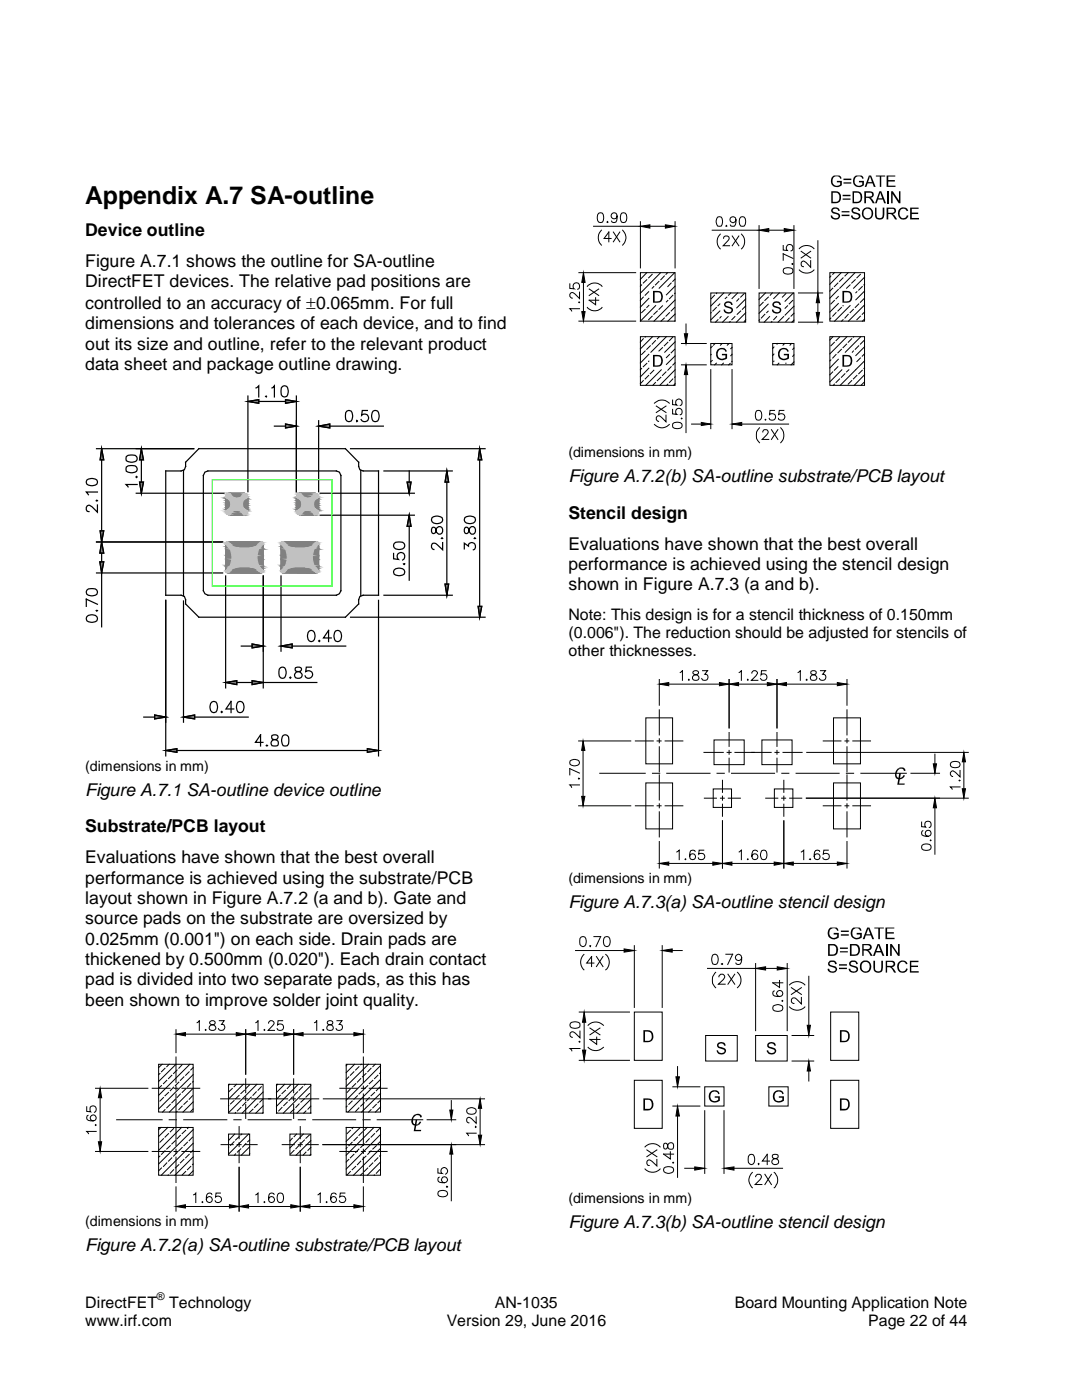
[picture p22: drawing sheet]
<svg xmlns="http://www.w3.org/2000/svg" width="216mm" height="279mm" viewBox="0 0 216 279" stroke-linecap="round" stroke-linejoin="round" font-family="sans-serif">
<defs><g id="words">
<text font-size="5" x="17" y="40.6">Appendix A.7 SA-outline</text>
<g font-size="3.5">
<text x="17" y="47.1">Device outline</text>
<text x="17" y="53.3">Figure A.7.1 shows the outline for SA-outline</text>
<text x="17" y="57.4">DirectFET devices. The relative pad positions are</text>
<text x="17" y="61.7">controlled to an accuracy of ±0.065mm. For full</text>
<text x="17" y="65.7">dimensions and tolerances of each device, and to find</text>
<text x="17" y="69.8">out its size and outline, refer to the relevant product</text>
<text x="17" y="73.8">data sheet and package outline drawing.</text>
<text x="113.5" y="96.3">Figure A.7.2(b) SA-outline substrate/PCB layout</text>
<text x="113.5" y="103.5">Stencil design</text>
<text x="113.5" y="109.7">Evaluations have shown that the best overall</text>
<text x="113.5" y="113.8">performance is achieved using the stencil design</text>
<text x="113.5" y="117.8">shown in Figure A.7.3 (a and b).</text>
<text x="17" y="158.9">Figure A.7.1 SA-outline device outline</text>
<text x="17" y="166.1">Substrate/PCB layout</text>
<text x="17" y="172.3">Evaluations have shown that the best overall</text>
<text x="17" y="176.4">performance is achieved using the substrate/PCB</text>
<text x="17" y="180.4">layout shown in Figure A.7.2 (a and b). Gate and</text>
<text x="17" y="184.5">source pads on the substrate are oversized by</text>
<text x="113.5" y="181.1">Figure A.7.3(a) SA-outline stencil design</text>
<text x="17" y="188.6">0.025mm (0.001&quot;) on each side. Drain pads are</text>
<text x="17" y="192.6">thickened by 0.500mm (0.020&quot;). Each drain contact</text>
<text x="17" y="196.7">pad is divided into two separate pads, as this has</text>
<text x="17" y="200.8">been shown to improve solder joint quality.</text>
<text x="113.5" y="245.1">Figure A.7.3(b) SA-outline stencil design</text>
<text x="17" y="249.6">Figure A.7.2(a) SA-outline substrate/PCB layout</text>
</g>
<g font-size="3.2">
<text x="113.5" y="123.7">Note: This design is for a stencil thickness of 0.150mm</text>
<text x="113.5" y="127.3">(0.006&quot;). The reduction should be adjusted for stencils of</text>
<text x="113.5" y="131">other thicknesses.</text>
<text x="17" y="261.1">DirectFET</text>
<text x="33.8" y="261.1">Technology</text>
<text x="98.8" y="261.1">AN-1035</text>
<text x="146.6" y="261.1">Board Mounting Application Note</text>
<text x="17" y="264.8">www.irf.com</text>
<text x="89.2" y="264.8">Version 29, June 2016</text>
<text x="173.3" y="264.8">Page 22 of 44</text>
</g>
<g font-size="2.8">
<text x="113.5" y="91.3">(dimensions in mm)</text>
<text x="17" y="153.9">(dimensions in mm)</text>
<text x="113.5" y="176.2">(dimensions in mm)</text>
<text x="17" y="244.7">(dimensions in mm)</text>
<text x="113.5" y="240.1">(dimensions in mm)</text>
</g>
<text font-size="2.1" x="31.3" y="259.5">®</text>
</g></defs>
<path d="M49.5 79.1v19M59.1 79.1v19M51.6 80.1h5.4" fill="none" stroke="#000" stroke-width=".24"/>
<path d="M49.5 80.1l2.1-.3v.7z" fill="#818181"/>
<path d="M49.5 80.1l2.1-.3v.7z" fill="none" stroke="#000" stroke-width=".24"/>
<path d="M57 79.8l2.1 .3-2.1 .4z" fill="#818181"/>
<path d="M51.1 77.4l.5-.4v2.2M53 79.1h.2l-.1 .1zM54.3 77.4l.5-.4v2.2M56.4 77.1a.68 .68 0 0 1 1 .3 1.81 1.81 0 0 1-.2 1.7 .73 .73 0 0 1-1.1-.3 2.11 2.11 0 0 1 .3-1.7zM57 79.8l2.1 .3-2.1 .4zM54.8 85.1h2.2M59.1 84v14.1M63.6 84v14.1M65.8 85.1h10.7" fill="none" stroke="#000" stroke-width=".24"/>
<path d="M57 84.6l2.1 .5-2.1 .3z" fill="#818181"/>
<path d="M57 84.6l2.1 .5-2.1 .3z" fill="none" stroke="#000" stroke-width=".24"/>
<path d="M63.6 85.1l2.2-.5v.8z" fill="#818181"/>
<path d="M63.6 85.1l2.2-.5v.8zM69.2 82.1a.68 .68 0 0 1 1.1 .3 1.81 1.81 0 0 1-.2 1.6 .73 .73 0 0 1-1.1-.3 2.11 2.11 0 0 1 .2-1.6zM70 89.6h26.8M71.2 83.9l.1 .1-.1 .2zM73.3 81.9h-1l-.1 1a.79 .79 0 0 1 1.2 0 .79 .79 0 0 1-.2 1.2 .79 .79 0 0 1-1.1-.4M74.5 82.1a.73 .73 0 0 1 1 .3 1.81 1.81 0 0 1-.1 1.6 .71 .71 0 0 1-1.1-.3 1.81 1.81 0 0 1 .2-1.6zM95.7 91.8v29.2M70 123.2h26.8" fill="none" stroke="#000" stroke-width=".24"/>
<path d="M95.7 89.6l.4 2.2h-.7z" fill="#818181"/>
<path d="M95.7 89.6l.4 2.2h-.7z" fill="none" stroke="#000" stroke-width=".24"/>
<path d="M95.4 121h.7l-.4 2.2z" fill="#818181"/>
<path d="M76.6 94h13.7M89.2 96.2v20.4M76.6 118.8h13.7M92.7 109.6v-1.2l.8 .6a.74 .74 0 0 1 1-.6 .74 .74 0 0 1 .3 1.2l-.3 .1M92.8 105.4a.82 .82 0 0 0 .2 1.1h.2a1.29 1.29 0 0 0 .5-1.1l.4-.3a.75 .75 0 0 1 .8 .8 .75 .75 0 0 1-.8 .7l-.4-.3-.2-.8a.42 .42 0 0 0-.7-.1zM92.8 103.3a1.75 1.75 0 0 1 2 0 .73 .73 0 0 1-.3 1.1 1.39 1.39 0 0 1-1.8-.5zM94.6 107.5l.2-.2 .1 .2zM95.4 121h.7l-.4 2.2z" fill="none" stroke="#000" stroke-width=".24"/>
<path d="M89.2 94l.3 2.2h-.7z" fill="#818181"/>
<path d="M89.2 94l.3 2.2h-.7z" fill="none" stroke="#000" stroke-width=".24"/>
<path d="M88.8 116.6h.7l-.3 2.2z" fill="#818181"/>
<path d="M63.9 98.4h18.8M81.7 94v2.2M63.9 102.8h18.8M81.7 105.1v10.7M86.2 105.4a.82 .82 0 0 0 .2 1.1l.6-.3a.79 .79 0 0 1 .3-.9 .79 .79 0 0 1 .9 .1 .76 .76 0 0 1 .1 .8 .76 .76 0 0 1-.7 .4 1.07 1.07 0 0 1-.6-1.1l-.4-.3zM86.2 103.3a1.72 1.72 0 0 1 2 0l.1 .6a1.26 1.26 0 0 1-2.2 0zM88.1 107.5l.1-.2 .1 .2zM88.3 108.3v1.4l-1-1a.67 .67 0 0 0-1.1-.1 .73 .73 0 0 0 .1 1l.3 .1M88.8 116.6h.7l-.3 2.2z" fill="none" stroke="#000" stroke-width=".24"/>
<path d="M81.3 96.2h.7l-.3 2.2z" fill="#818181"/>
<path d="M81.3 96.2h.7l-.3 2.2z" fill="none" stroke="#000" stroke-width=".24"/>
<path d="M81.7 102.8l.3 2.3h-.7z" fill="#818181"/>
<path d="M27.2 98.4h17.5M27.2 89.6h11.5M28.2 91.8v4.4M78.5 110.5v1l1 .2a.79 .79 0 0 1 0-1.2 .79 .79 0 0 1 1.2 .1 .79 .79 0 0 1-.3 1.2M78.7 113.8a1.35 1.35 0 0 1 2.1 .3v.1a1.19 1.19 0 0 1-1.8 .6 .68 .68 0 0 1-.3-1zM78.7 108.5a1.75 1.75 0 0 1 2 0 .73 .73 0 0 1-.3 1.1 1.39 1.39 0 0 1-1.9-.6zM80.5 112.6h.3l-.1 .1zM81.7 102.8l.3 2.3h-.7z" fill="none" stroke="#000" stroke-width=".24"/>
<path d="M27.9 96.2h.7l-.4 2.2z" fill="#818181"/>
<path d="M27.9 96.2h.7l-.4 2.2z" fill="none" stroke="#000" stroke-width=".24"/>
<path d="M28.2 89.6l.4 2.2h-.7z" fill="#818181"/>
<path d="M19.3 89.6h19.4M20.3 91.8v14.2M25.2 93.2a1.87 1.87 0 0 1 2.1 0 .66 .66 0 0 1-.3 1 1.96 1.96 0 0 1-1.8-.1zM25.2 91.1a1.87 1.87 0 0 1 2.1 0 .66 .66 0 0 1-.3 1 1.96 1.96 0 0 1-1.8-.1zM27.1 95.2l.2-.1 .1 .1-.1 .1zM27.4 96.7h-2.2l.4 .5M28.2 89.6l.4 2.2h-.7zM19.3 108.2h25.1" fill="none" stroke="#000" stroke-width=".24"/>
<path d="M20 106h.7l-.4 2.2z" fill="#818181"/>
<path d="M20 106h.7l-.4 2.2z" fill="none" stroke="#000" stroke-width=".24"/>
<path d="M20.3 89.6l.4 2.2h-.7z" fill="#818181"/>
<path d="M17.3 95.8a1.75 1.75 0 0 1 2 0 .66 .66 0 0 1-.3 1 1.81 1.81 0 0 1-1.7-.2l-.1-.3zM19.2 100l.1-.2 .1 .2zM19.4 98.2h-2.2l.4 .5M20.3 89.6l.4 2.2h-.7zM19.3 108.2h25.1M19.3 114.4h25.1M19.4 100.8v1.4l-1-1a.62 .62 0 0 0-.6-.4 .62 .62 0 0 0-.6 .5v.5a.43 .43 0 0 0 .6 .3M20.3 110.4v1.7M20.3 114.4v10.7" fill="none" stroke="#000" stroke-width=".24"/>
<path d="M20.3 108.2l.4 2.2h-.8z" fill="#818181"/>
<path d="M20.3 108.2l.4 2.2h-.8z" fill="none" stroke="#000" stroke-width=".24"/>
<path d="M19.9 112.1h.8l-.4 2.3z" fill="#818181"/>
<path d="M17.3 117.8a1.75 1.75 0 0 1 2 0 .68 .68 0 0 1-.3 1 1.81 1.81 0 0 1-1.7-.2l-.1-.3zM19.9 112.1h.8l-.4 2.3zM33.1 119.8v31.1M75.5 119.8v31.1M17.3 123.1a1.35 1.35 0 0 1 2.1 .3v.2a1.19 1.19 0 0 1-1.8 .5 .68 .68 0 0 1-.3-1zM19.2 121.9h.2l-.1 .1zM19.4 120.6l-2.2-1v1.4M35.3 149.8h38" fill="none" stroke="#000" stroke-width=".24"/>
<path d="M33.1 149.8l2.2-.4v.8z" fill="#818181"/>
<path d="M33.1 149.8l2.2-.4v.8z" fill="none" stroke="#000" stroke-width=".24"/>
<path d="M73.3 149.4l2.2 .4-2.2 .4z" fill="#818181"/>
<path d="M33.1 119.8v24.4M36.6 120v24.2M28.7 143.1h2.2M38.8 143.1h10.7M52.5 148.2h-1.5l1-1.5v2.2M53.1 148.8l.2-.1 .1 .1zM54.3 146.8a.55 .55 0 0 0 .2 .8 .78 .78 0 0 1 .9 .3 .78 .78 0 0 1 0 .9h-1.1a.71 .71 0 0 1-.2-.7 .71 .71 0 0 1 .6-.5h.5a.48 .48 0 0 0 .2-.8l-.3-.1zM56.5 146.8a.73 .73 0 0 1 1.1 .3 2.3 2.3 0 0 1-.3 1.7 .73 .73 0 0 1-1-.3 1.81 1.81 0 0 1 .2-1.7zM73.3 149.4l2.2 .4-2.2 .4z" fill="none" stroke="#000" stroke-width=".24"/>
<path d="M30.9 142.7l2.2 .4-2.2 .4z" fill="#818181"/>
<path d="M30.9 142.7l2.2 .4-2.2 .4z" fill="none" stroke="#000" stroke-width=".24"/>
<path d="M36.6 143.1l2.2-.4v.8z" fill="#818181"/>
<path d="M45 115v22.3M52.5 115v22.3M47.3 136.2h3M52.5 136.2h10.7M36.6 143.1l2.2-.4v.8zM42.3 140.1a.68 .68 0 0 1 1 .3 1.81 1.81 0 0 1-.2 1.7 .73 .73 0 0 1-1.1-.3 1.63 1.63 0 0 1 .3-1.7zM44.1 142.1l.2-.1 .1 .1-.1 .1zM46.7 141.5h-1.6l1-1.5v2.2M47.5 140.1a.73 .73 0 0 1 1.1 .3 1.39 1.39 0 0 1-.6 1.8h-.2a1.24 1.24 0 0 1-.5-1.8z" fill="none" stroke="#000" stroke-width=".24"/>
<path d="M45 136.2l2.3-.3v.7z" fill="#818181"/>
<path d="M45 136.2l2.3-.3v.7z" fill="none" stroke="#000" stroke-width=".24"/>
<path d="M50.3 135.9l2.2 .3-2.2 .4z" fill="#818181"/>
<path d="M52.5 115v15M56.1 115v15M48.2 129h2.1M50.3 135.9l2.2 .3-2.2 .4zM56 133.3a.66 .66 0 0 1 1 .3 1.81 1.81 0 0 1-.2 1.7l-.5 .1a1.04 1.04 0 0 1-.6-1.3v-.5zM57.8 135.3l.1-.2 .2 .2-.2 .1zM58.3 129h10.7M59 133.3a.47 .47 0 0 0 .2 .7 .79 .79 0 0 1 .9 .3 .79 .79 0 0 1-.1 1 .84 .84 0 0 1-1.2-.4 .89 .89 0 0 1 1.1-.9 .42 .42 0 0 0 .1-.7l-.3-.1zM62.2 133.2h-1.1l-.1 .9a.79 .79 0 0 1 1.2 0 .79 .79 0 0 1-.2 1.1 .79 .79 0 0 1-1.1-.3" fill="none" stroke="#000" stroke-width=".24"/>
<path d="M50.3 128.5l2.2 .5-2.2 .3z" fill="#818181"/>
<path d="M50.3 128.5l2.2 .5-2.2 .3z" fill="none" stroke="#000" stroke-width=".24"/>
<path d="M56.1 129l2.2-.5v.8z" fill="#818181"/>
<path d="M33.1 94h3l.7-.2 .2-.7v-.8l2.7-2.7h29.2l2.7 2.7v.8l.2 .7 .7 .2h3v24.8h-3l-.7 .2-.2 .7v.9l-2.7 2.6h-29.2l-2.7-2.6v-.9l-.2-.7-.7-.2h-3zM36.6 93.9v25M40.9 94.2l.6-.2h25.6l.6 .2 .3 .7v23l-.3 .6-.6 .3h-25.6l-.6-.3-.3-.6v-23zM72 93.9v25M56.1 129l2.2-.5v.8zM61.7 126a.68 .68 0 0 1 1.1 .3 1.39 1.39 0 0 1-.6 1.8h-.2a1.35 1.35 0 0 1-.3-2.1zM63.6 127.9l.1-.1 .1 .1-.1 .2zM66.1 127.3h-1.5l1-1.5v2.3M67 126a.73 .73 0 0 1 1 .3 1.39 1.39 0 0 1-.5 1.8h-.2a1.19 1.19 0 0 1-.5-1.8z" fill="none" stroke="#000" stroke-width=".24"/>
<g fill="none" stroke="#818181" stroke-width=".24">
<path d="M45 99.2l.6 .4 .5 .8v.5l-.5 .8-.6 .4M45 99.2v2.9M45.8 98.4l.4 .6 .8 .5h.4l.9-.5 .4-.6M45.8 98.4h2.9M45.8 98.4l-.5 .2-.3 .6M48.7 98.4l.5 .2 .3 .6M49.5 99.2l-.6 .4-.5 .8v.5l.5 .8 .6 .4M49.5 99.2v2.9M59.9 98.4l.4 .6 .9 .5h.4l.9-.5 .3-.6M45 102.1l.3 .5 .5 .2M45.2 108.3l.3-.1h6.6l.3 .1 .1 .3v5.3l-.1 .3-.3 .2h-6.6l-.3-.2-.2-.3v-5.3zM45.5 108.2h6.6z"/>
<path d="M45.5 108.2l6.1 .4h-5.7zM45.5 108.2h6.6l-.5 .4zM45.8 102.8l.4-.5 .8-.5h.4l.9 .5 .4 .5M45.8 102.8h2.9M49.5 102.1l-.3 .5-.5 .2"/>
</g>
<path d="M42.4 95.7h23.8v21.3h-23.8z" fill="none" stroke="#0f0" stroke-width=".24"/>
<path d="M45.5 108.2h6.6M52.1 108.2h-6.6" fill="none" stroke="#818181" stroke-width=".2"/>
<path d="M45.5 108.4h6.6" fill="none" stroke="#818181" stroke-width=".36"/>
<path d="M45 108.6l.2 .1z" fill="#818181"/>
<path d="M45 108.6l.2 .1zM45.9 108.6l5.7 .1zM45.9 108.6h5.7z" fill="none" stroke="#818181" stroke-width=".24"/>
<path d="M51.6 108.6h-5.7" fill="none" stroke="#818181" stroke-width=".2"/>
<path d="M52.5 108.6h.1" fill="none" stroke="#818181" stroke-width=".24"/>
<path d="M45 108.7l.5 .4h-.5z" fill="#818181"/>
<path d="M45 108.7l.5 .4h-.5z" fill="none" stroke="#818181" stroke-width=".24"/>
<path d="M45 108.7l.5 .4z" fill="#818181"/>
<path d="M45 108.7l.5 .4z" fill="none" stroke="#818181" stroke-width=".24"/>
<path d="M46 108.7l5 .4h-4.5z" fill="#818181"/>
<path d="M46 108.7l5 .4h-4.5z" fill="none" stroke="#818181" stroke-width=".24"/>
<path d="M46 108.7h5.6l-.6 .4z" fill="#818181"/>
<path d="M46 108.7h5.6l-.6 .4z" fill="none" stroke="#818181" stroke-width=".24"/>
<path d="M52 109.1l.5-.4v.4z" fill="#818181"/>
<path d="M52 109.1l.5-.4v.4z" fill="none" stroke="#818181" stroke-width=".24"/>
<path d="M52.5 108.7v.4z" fill="#818181"/>
<path d="M52.5 108.7v.4z" fill="none" stroke="#818181" stroke-width=".24"/>
<path d="M45 109.1l.8 .3h-.8z" fill="#818181"/>
<path d="M45 109.1l.8 .3h-.8z" fill="none" stroke="#818181" stroke-width=".24"/>
<path d="M45 109.1h.5l.3 .3z" fill="#818181"/>
<path d="M45 109.1h.5l.3 .3zM46.5 109.1l3.3 .3h-2.1zM46.5 109.1h4.5l-1.2 .3z" fill="none" stroke="#818181" stroke-width=".24"/>
<path d="M46.5 109.3h4.5" fill="none" stroke="#818181" stroke-width=".3"/>
<path d="M52 109.1l.5 .3h-.7z" fill="#818181"/>
<path d="M52 109.1l.5 .3h-.7z" fill="none" stroke="#818181" stroke-width=".24"/>
<path d="M52 109.1h.5v.3z" fill="#818181"/>
<path d="M47.7 109.4h2.1zM52 109.1h.5v.3z" fill="none" stroke="#818181" stroke-width=".24"/>
<path d="M47.7 109.4h2.1" fill="none" stroke="#818181" stroke-width=".2"/>
<path d="M45 109.4l1 .2h-1z" fill="#818181"/>
<path d="M45 109.4l1 .2h-1z" fill="none" stroke="#818181" stroke-width=".24"/>
<path d="M45 109.4h.8l.2 .2z" fill="#818181"/>
<path d="M45 109.4h.8l.2 .2z" fill="none" stroke="#818181" stroke-width=".24"/>
<path d="M51.6 109.6l.2-.2 .7 .2z" fill="#818181"/>
<path d="M51.6 109.6l.2-.2 .7 .2z" fill="none" stroke="#818181" stroke-width=".24"/>
<path d="M51.8 109.4h.7v.2z" fill="#818181"/>
<path d="M51.8 109.4h.7v.2z" fill="none" stroke="#818181" stroke-width=".24"/>
<path d="M45 109.6l1.3 1.3h-1.3z" fill="#818181"/>
<path d="M45 109.6l1.3 1.3h-1.3z" fill="none" stroke="#818181" stroke-width=".24"/>
<path d="M45 109.6h1l.3 1.3z" fill="#818181"/>
<path d="M45 109.6h1l.3 1.3z" fill="none" stroke="#818181" stroke-width=".24"/>
<path d="M51.6 109.6l.9 1.3h-1.2z" fill="#818181"/>
<path d="M51.6 109.6l.9 1.3h-1.2z" fill="none" stroke="#818181" stroke-width=".24"/>
<path d="M51.6 109.6h.9v1.3z" fill="#818181"/>
<path d="M51.6 109.6h.9v1.3z" fill="none" stroke="#818181" stroke-width=".24"/>
<path d="M45 110.9l1.3 .8h-1.3z" fill="#818181"/>
<path d="M45 110.9l1.3 .8h-1.3z" fill="none" stroke="#818181" stroke-width=".24"/>
<path d="M45 110.9h1.3v.8z" fill="#818181"/>
<path d="M45 110.9h1.3v.8z" fill="none" stroke="#818181" stroke-width=".24"/>
<path d="M51.3 110.9l1.2 .8h-1.2z" fill="#818181"/>
<path d="M51.3 110.9l1.2 .8h-1.2z" fill="none" stroke="#818181" stroke-width=".24"/>
<path d="M51.3 110.9h1.2v.8z" fill="#818181"/>
<path d="M51.3 110.9h1.2v.8z" fill="none" stroke="#818181" stroke-width=".24"/>
<path d="M45 111.7l1 1.2h-1z" fill="#818181"/>
<path d="M45 111.7l1 1.2h-1z" fill="none" stroke="#818181" stroke-width=".24"/>
<path d="M45 111.7h1.3l-.3 1.2z" fill="#818181"/>
<path d="M45 111.7h1.3l-.3 1.2z" fill="none" stroke="#818181" stroke-width=".24"/>
<path d="M51.3 111.7l1.2 1.2h-.9z" fill="#818181"/>
<path d="M51.3 111.7l1.2 1.2h-.9z" fill="none" stroke="#818181" stroke-width=".24"/>
<path d="M51.3 111.7h1.2v1.2z" fill="#818181"/>
<path d="M51.3 111.7h1.2v1.2z" fill="none" stroke="#818181" stroke-width=".24"/>
<path d="M45 112.9l.8 .2h-.8z" fill="#818181"/>
<path d="M45 112.9l.8 .2h-.8z" fill="none" stroke="#818181" stroke-width=".24"/>
<path d="M45 112.9h1l-.2 .2z" fill="#818181"/>
<path d="M45 112.9h1l-.2 .2z" fill="none" stroke="#818181" stroke-width=".24"/>
<path d="M51.6 112.9l.9 .2h-.7z" fill="#818181"/>
<path d="M51.6 112.9l.9 .2h-.7z" fill="none" stroke="#818181" stroke-width=".24"/>
<path d="M51.6 112.9h.9v.2z" fill="#818181"/>
<path d="M47.7 113.1h2.1zM51.6 112.9h.9v.2z" fill="none" stroke="#818181" stroke-width=".24"/>
<path d="M47.7 113.1h2.1" fill="none" stroke="#818181" stroke-width=".2"/>
<path d="M45 113.1l.5 .3h-.5z" fill="#818181"/>
<path d="M45 113.1l.5 .3h-.5z" fill="none" stroke="#818181" stroke-width=".24"/>
<path d="M45 113.1h.8l-.3 .3z" fill="#818181"/>
<path d="M45 113.1h.8l-.3 .3zM46.5 113.4l1.2-.3 3.3 .3zM47.7 113.1h2.1l1.2 .3z" fill="none" stroke="#818181" stroke-width=".24"/>
<path d="M46.5 113.3h4.5" fill="none" stroke="#818181" stroke-width=".3"/>
<path d="M51.8 113.1l.7 .3h-.5z" fill="#818181"/>
<path d="M51.8 113.1l.7 .3h-.5z" fill="none" stroke="#818181" stroke-width=".24"/>
<path d="M51.8 113.1h.7v.3z" fill="#818181"/>
<path d="M51.8 113.1h.7v.3z" fill="none" stroke="#818181" stroke-width=".24"/>
<path d="M45 113.4l.2 .5h-.2z" fill="#818181"/>
<path d="M45 113.4l.2 .5h-.2z" fill="none" stroke="#818181" stroke-width=".24"/>
<path d="M45 113.4h.5l-.3 .5z" fill="#818181"/>
<path d="M45 113.4h.5l-.3 .5z" fill="none" stroke="#818181" stroke-width=".24"/>
<path d="M46 113.9l.5-.5 5.1 .5z" fill="#818181"/>
<path d="M46 113.9l.5-.5 5.1 .5z" fill="none" stroke="#818181" stroke-width=".24"/>
<path d="M46.5 113.4h4.5l.6 .5z" fill="#818181"/>
<path d="M46.5 113.4h4.5l.6 .5z" fill="none" stroke="#818181" stroke-width=".24"/>
<path d="M52 113.4l.5 .5z" fill="#818181"/>
<path d="M52 113.4l.5 .5z" fill="none" stroke="#818181" stroke-width=".24"/>
<path d="M52 113.4h.5v.5z" fill="#818181"/>
<path d="M52 113.4h.5v.5z" fill="none" stroke="#818181" stroke-width=".24"/>
<path d="M45 113.9h.2z" fill="#818181"/>
<path d="M45 113.9h.2zM45.9 113.9h5.7zM46 113.9h5.6z" fill="none" stroke="#818181" stroke-width=".24"/>
<path d="M45.9 113.9h5.7" fill="none" stroke="#818181" stroke-width=".2"/>
<path d="M45.5 114.4h6.6zM45.5 114.2l.4-.3 6.2 .3zM45.5 114.2l6.6 .2h-6.6zM45.5 114.2h6.6v.2zM45.9 113.9h5.7l.5 .3zM52.5 113.9h.1M56.5 108.2h6.7zM56.5 108.2h6.6zM56.6 108.2l6.1 .4h-5.7zM56.6 108.2h6.5l-.4 .4z" fill="none" stroke="#818181" stroke-width=".24"/>
<path d="M45.5 114.1h6.6" fill="none" stroke="#818181" stroke-width=".3"/>
<path d="M45.5 114.3h6.6M45.5 114.4h6.6M56.5 108.2h6.7M63.2 108.2h-6.7" fill="none" stroke="#818181" stroke-width=".2"/>
<path d="M56.6 108.4h6.5" fill="none" stroke="#818181" stroke-width=".36"/>
<path d="M56.1 108.6h.1M57 108.6l5.6 .1zM57 108.6h5.7z" fill="none" stroke="#818181" stroke-width=".24"/>
<path d="M62.7 108.6h-5.7" fill="none" stroke="#818181" stroke-width=".2"/>
<path d="M63.5 108.7l.1-.1z" fill="#818181"/>
<path d="M63.5 108.7l.1-.1z" fill="none" stroke="#818181" stroke-width=".24"/>
<path d="M56.1 108.7l.5 .4h-.5z" fill="#818181"/>
<path d="M56.1 108.7l.5 .4h-.5z" fill="none" stroke="#818181" stroke-width=".24"/>
<path d="M56.1 108.7l.5 .4z" fill="#818181"/>
<path d="M56.1 108.7l.5 .4z" fill="none" stroke="#818181" stroke-width=".24"/>
<path d="M57 108.7l5.2 .4h-4.7z" fill="#818181"/>
<path d="M57 108.7l5.2 .4h-4.7z" fill="none" stroke="#818181" stroke-width=".24"/>
<path d="M57 108.7h5.6l-.4 .4z" fill="#818181"/>
<path d="M57 108.7h5.6l-.4 .4z" fill="none" stroke="#818181" stroke-width=".24"/>
<path d="M63.5 108.7l.1 .4h-.5z" fill="#818181"/>
<path d="M63.5 108.7l.1 .4h-.5z" fill="none" stroke="#818181" stroke-width=".24"/>
<path d="M63.5 108.7h.1v.4z" fill="#818181"/>
<path d="M63.5 108.7h.1v.4z" fill="none" stroke="#818181" stroke-width=".24"/>
<path d="M56.1 109.1l.8 .3h-.8z" fill="#818181"/>
<path d="M56.1 109.1l.8 .3h-.8z" fill="none" stroke="#818181" stroke-width=".24"/>
<path d="M56.1 109.1h.5l.3 .3z" fill="#818181"/>
<path d="M56.1 109.1h.5l.3 .3zM57.5 109.1l3.4 .3h-2.1zM57.5 109.1h4.7l-1.3 .3z" fill="none" stroke="#818181" stroke-width=".24"/>
<path d="M57.5 109.3h4.7" fill="none" stroke="#818181" stroke-width=".3"/>
<path d="M62.8 109.4l.3-.3 .5 .3z" fill="#818181"/>
<path d="M62.8 109.4l.3-.3 .5 .3z" fill="none" stroke="#818181" stroke-width=".24"/>
<path d="M63.1 109.1h.5v.3z" fill="#818181"/>
<path d="M58.8 109.4h2.1zM63.1 109.1h.5v.3z" fill="none" stroke="#818181" stroke-width=".24"/>
<path d="M58.8 109.4h2.1" fill="none" stroke="#818181" stroke-width=".2"/>
<path d="M56.1 109.4l.9 .2h-.9z" fill="#818181"/>
<path d="M56.1 109.4l.9 .2h-.9z" fill="none" stroke="#818181" stroke-width=".24"/>
<path d="M56.1 109.4h.8l.1 .2z" fill="#818181"/>
<path d="M56.1 109.4h.8l.1 .2z" fill="none" stroke="#818181" stroke-width=".24"/>
<path d="M62.8 109.4l.8 .2h-1z" fill="#818181"/>
<path d="M62.6 109.6l.2-.2 .8 .2z" fill="none" stroke="#818181" stroke-width=".24"/>
<path d="M62.8 109.4h.8v.2z" fill="#818181"/>
<path d="M62.8 109.4h.8v.2z" fill="none" stroke="#818181" stroke-width=".24"/>
<path d="M56.1 109.6l1.2 1.3h-1.2z" fill="#818181"/>
<path d="M56.1 109.6l1.2 1.3h-1.2z" fill="none" stroke="#818181" stroke-width=".24"/>
<path d="M56.1 109.6h.9l.3 1.3z" fill="#818181"/>
<path d="M56.1 109.6h.9l.3 1.3z" fill="none" stroke="#818181" stroke-width=".24"/>
<path d="M62.6 109.6l1 1.3h-1.3z" fill="#818181"/>
<path d="M62.6 109.6l1 1.3h-1.3z" fill="none" stroke="#818181" stroke-width=".24"/>
<path d="M62.6 109.6h1v1.3z" fill="#818181"/>
<path d="M62.6 109.6h1v1.3z" fill="none" stroke="#818181" stroke-width=".24"/>
<path d="M56.1 110.9l1.2 .8h-1.2z" fill="#818181"/>
<path d="M56.1 110.9l1.2 .8h-1.2z" fill="none" stroke="#818181" stroke-width=".24"/>
<path d="M56.1 110.9h1.2v.8z" fill="#818181"/>
<path d="M56.1 110.9h1.2v.8z" fill="none" stroke="#818181" stroke-width=".24"/>
<path d="M62.3 110.9l1.3 .8h-1.3z" fill="#818181"/>
<path d="M62.3 110.9l1.3 .8h-1.3z" fill="none" stroke="#818181" stroke-width=".24"/>
<path d="M62.3 110.9h1.3v.8z" fill="#818181"/>
<path d="M62.3 110.9h1.3v.8z" fill="none" stroke="#818181" stroke-width=".24"/>
<path d="M56.1 111.7l.9 1.2h-.9z" fill="#818181"/>
<path d="M56.1 111.7l.9 1.2h-.9z" fill="none" stroke="#818181" stroke-width=".24"/>
<path d="M56.1 111.7h1.2l-.3 1.2z" fill="#818181"/>
<path d="M56.1 111.7h1.2l-.3 1.2z" fill="none" stroke="#818181" stroke-width=".24"/>
<path d="M62.3 111.7l1.3 1.2h-1z" fill="#818181"/>
<path d="M62.3 111.7l1.3 1.2h-1z" fill="none" stroke="#818181" stroke-width=".24"/>
<path d="M62.3 111.7h1.3v1.2z" fill="#818181"/>
<path d="M62.3 111.7h1.3v1.2z" fill="none" stroke="#818181" stroke-width=".24"/>
<path d="M56.1 112.9l.8 .2h-.8z" fill="#818181"/>
<path d="M56.1 112.9l.8 .2h-.8z" fill="none" stroke="#818181" stroke-width=".24"/>
<path d="M56.1 112.9h.9l-.1 .2z" fill="#818181"/>
<path d="M56.1 112.9h.9l-.1 .2z" fill="none" stroke="#818181" stroke-width=".24"/>
<path d="M62.6 112.9l1 .2h-.8z" fill="#818181"/>
<path d="M62.6 112.9l1 .2h-.8z" fill="none" stroke="#818181" stroke-width=".24"/>
<path d="M62.6 112.9h1v.2z" fill="#818181"/>
<path d="M58.8 113.1h2.1zM62.6 112.9h1v.2z" fill="none" stroke="#818181" stroke-width=".24"/>
<path d="M58.8 113.1h2.1" fill="none" stroke="#818181" stroke-width=".2"/>
<path d="M56.1 113.1l.5 .3h-.5z" fill="#818181"/>
<path d="M56.1 113.1l.5 .3h-.5z" fill="none" stroke="#818181" stroke-width=".24"/>
<path d="M56.1 113.1h.8l-.3 .3z" fill="#818181"/>
<path d="M56.1 113.1h.8l-.3 .3zM57.5 113.4l1.3-.3 3.4 .3zM58.8 113.1h2.1l1.3 .3z" fill="none" stroke="#818181" stroke-width=".24"/>
<path d="M62.2 113.3h-4.7" fill="none" stroke="#818181" stroke-width=".3"/>
<path d="M62.8 113.1l.8 .3h-.5z" fill="#818181"/>
<path d="M62.8 113.1l.8 .3h-.5z" fill="none" stroke="#818181" stroke-width=".24"/>
<path d="M62.8 113.1h.8v.3z" fill="#818181"/>
<path d="M62.8 113.1h.8v.3z" fill="none" stroke="#818181" stroke-width=".24"/>
<path d="M56.1 113.4v.5z" fill="#818181"/>
<path d="M56.1 113.4v.5z" fill="none" stroke="#818181" stroke-width=".24"/>
<path d="M56.1 113.4h.5l-.5 .5z" fill="#818181"/>
<path d="M56.1 113.4h.5l-.5 .5z" fill="none" stroke="#818181" stroke-width=".24"/>
<path d="M57 113.9l.5-.5 5.1 .5z" fill="#818181"/>
<path d="M57 113.9l.5-.5 5.1 .5z" fill="none" stroke="#818181" stroke-width=".24"/>
<path d="M57.5 113.4h4.7l.4 .5z" fill="#818181"/>
<path d="M57.5 113.4h4.7l.4 .5z" fill="none" stroke="#818181" stroke-width=".24"/>
<path d="M63.1 113.4l.5 .5z" fill="#818181"/>
<path d="M63.1 113.4l.5 .5z" fill="none" stroke="#818181" stroke-width=".24"/>
<path d="M63.1 113.4h.5v.5z" fill="#818181"/>
<path d="M63.1 113.4h.5v.5z" fill="none" stroke="#818181" stroke-width=".24"/>
<path d="M56.1 113.9h.1M57 113.9h5.7z" fill="none" stroke="#818181" stroke-width=".24"/>
<path d="M57 113.9h5.7" fill="none" stroke="#818181" stroke-width=".2"/>
<path d="M63.5 113.9h.1z" fill="#818181"/>
<path d="M45.8 98.4h2.9zM56.5 114.4h6.7zM56.5 114.4l.1-.2 6.6 .2zM56.6 114.2l.4-.3 6.1 .3zM56.6 114.2h6.5l.1 .2zM57 113.9h5.7l.4 .3zM63.5 113.9h.1z" fill="none" stroke="#818181" stroke-width=".24"/>
<path d="M56.6 114.1h6.5" fill="none" stroke="#818181" stroke-width=".3"/>
<path d="M45.8 98.4h2.9M56.5 114.3h6.7M56.5 114.4h6.7" fill="none" stroke="#818181" stroke-width=".2"/>
<path d="M45.8 98.4l2.5 .6h-2.1z" fill="#818181"/>
<path d="M45.8 98.4l2.5 .6h-2.1z" fill="none" stroke="#818181" stroke-width=".24"/>
<path d="M45.8 98.4h2.9l-.4 .6z" fill="#818181"/>
<path d="M45.8 98.4h2.9l-.4 .6z" fill="none" stroke="#818181" stroke-width=".24"/>
<path d="M46.2 99l1.9 .2h-1.7z" fill="#818181"/>
<path d="M46.2 99.1h2.1M46.2 99l1.9 .2h-1.7zM46.2 99h2.1l-.2 .2z" fill="none" stroke="#818181" stroke-width=".24"/>
<path d="M45 99.2l.2 .1h-.2z" fill="#818181"/>
<path d="M45 99.2l.2 .1h-.2z" fill="none" stroke="#818181" stroke-width=".24"/>
<path d="M46.4 99.2l1.5 .1h-1.4z" fill="#818181"/>
<path d="M46.4 99.2l1.5 .1h-1.4z" fill="none" stroke="#818181" stroke-width=".24"/>
<path d="M46.4 99.2h1.7l-.2 .1z" fill="#818181"/>
<path d="M46.4 99.2h1.7l-.2 .1z" fill="none" stroke="#818181" stroke-width=".24"/>
<path d="M49.2 99.3l.3-.1v.1z" fill="#818181"/>
<path d="M49.2 99.3l.3-.1v.1z" fill="none" stroke="#818181" stroke-width=".24"/>
<path d="M45 99.3l.4 .2h-.4z" fill="#818181"/>
<path d="M45 99.3l.4 .2h-.4z" fill="none" stroke="#818181" stroke-width=".24"/>
<path d="M45 99.3l.4 .2z" fill="#818181"/>
<path d="M45 99.3l.4 .2z" fill="none" stroke="#818181" stroke-width=".24"/>
<path d="M46.5 99.3l.9 .2z" fill="#818181"/>
<path d="M46.5 99.3l.9 .2z" fill="none" stroke="#818181" stroke-width=".24"/>
<path d="M46.5 99.3h1.4l-.5 .2z" fill="#818181"/>
<path d="M46.5 99.3h1.4l-.5 .2z" fill="none" stroke="#818181" stroke-width=".24"/>
<path d="M49.1 99.5l.1-.2 .3 .2z" fill="#818181"/>
<path d="M49.1 99.5l.1-.2 .3 .2z" fill="none" stroke="#818181" stroke-width=".24"/>
<path d="M49.2 99.3h.3v.2z" fill="#818181"/>
<path d="M49.2 99.3h.3v.2z" fill="none" stroke="#818181" stroke-width=".24"/>
<path d="M47 99.5h.4z" fill="#818181"/>
<path d="M47 99.5h.4z" fill="none" stroke="#818181" stroke-width=".24"/>
<path d="M45 99.5l.6 .1h-.6z" fill="#818181"/>
<path d="M45 99.5l.6 .1h-.6z" fill="none" stroke="#818181" stroke-width=".24"/>
<path d="M45 99.5l.6 .1z" fill="#818181"/>
<path d="M45 99.5l.6 .1z" fill="none" stroke="#818181" stroke-width=".24"/>
<path d="M48.9 99.6l.2-.1 .4 .1z" fill="#818181"/>
<path d="M48.9 99.6l.2-.1 .4 .1z" fill="none" stroke="#818181" stroke-width=".24"/>
<path d="M49.1 99.5h.4v.1z" fill="#818181"/>
<path d="M49.1 99.5h.4v.1z" fill="none" stroke="#818181" stroke-width=".24"/>
<path d="M45 99.6l.9 .3h-.9z" fill="#818181"/>
<path d="M45 99.6l.9 .3h-.9z" fill="none" stroke="#818181" stroke-width=".24"/>
<path d="M45 99.6h.6l.3 .3z" fill="#818181"/>
<path d="M45 99.6h.6l.3 .3z" fill="none" stroke="#818181" stroke-width=".24"/>
<path d="M48.9 99.6l.6 .3h-1z" fill="#818181"/>
<path d="M48.5 99.9l.4-.3 .6 .3z" fill="none" stroke="#818181" stroke-width=".24"/>
<path d="M48.9 99.6h.6v.3z" fill="#818181"/>
<path d="M48.9 99.6h.6v.3z" fill="none" stroke="#818181" stroke-width=".24"/>
<path d="M45 99.9l1.1 .5h-1.1z" fill="#818181"/>
<path d="M45 99.9l1.1 .5h-1.1z" fill="none" stroke="#818181" stroke-width=".24"/>
<path d="M45 99.9h.9l.2 .5z" fill="#818181"/>
<path d="M45 99.9h.9l.2 .5z" fill="none" stroke="#818181" stroke-width=".24"/>
<path d="M48.5 99.9l1 .5h-1.1z" fill="#818181"/>
<path d="M48.5 99.9l1 .5h-1.1z" fill="none" stroke="#818181" stroke-width=".24"/>
<path d="M48.5 99.9h1v.5z" fill="#818181"/>
<path d="M48.5 99.9h1v.5z" fill="none" stroke="#818181" stroke-width=".24"/>
<path d="M45 100.4l1.1 .4h-1.1z" fill="#818181"/>
<path d="M45 100.4l1.1 .4h-1.1z" fill="none" stroke="#818181" stroke-width=".24"/>
<path d="M45 100.4h1.1v.4z" fill="#818181"/>
<path d="M45 100.4h1.1v.4z" fill="none" stroke="#818181" stroke-width=".24"/>
<path d="M48.4 100.4l1.1 .4h-1.1z" fill="#818181"/>
<path d="M48.4 100.4l1.1 .4h-1.1z" fill="none" stroke="#818181" stroke-width=".24"/>
<path d="M48.4 100.4h1.1v.4z" fill="#818181"/>
<path d="M48.4 100.4h1.1v.4z" fill="none" stroke="#818181" stroke-width=".24"/>
<path d="M45 100.8l.9 .5h-.9z" fill="#818181"/>
<path d="M45 100.8l.9 .5h-.9z" fill="none" stroke="#818181" stroke-width=".24"/>
<path d="M45 100.8h1.1l-.2 .5z" fill="#818181"/>
<path d="M45 100.8h1.1l-.2 .5z" fill="none" stroke="#818181" stroke-width=".24"/>
<path d="M48.4 100.8l1.1 .5h-1z" fill="#818181"/>
<path d="M48.4 100.8l1.1 .5h-1z" fill="none" stroke="#818181" stroke-width=".24"/>
<path d="M48.4 100.8h1.1v.5z" fill="#818181"/>
<path d="M48.4 100.8h1.1v.5z" fill="none" stroke="#818181" stroke-width=".24"/>
<path d="M45 101.3l.6 .4h-.6z" fill="#818181"/>
<path d="M45 101.3l.6 .4h-.6z" fill="none" stroke="#818181" stroke-width=".24"/>
<path d="M45 101.3h.9l-.3 .4z" fill="#818181"/>
<path d="M45 101.3h.9l-.3 .4z" fill="none" stroke="#818181" stroke-width=".24"/>
<path d="M48.5 101.3l1 .4h-.6z" fill="#818181"/>
<path d="M48.5 101.3l1 .4h-.6z" fill="none" stroke="#818181" stroke-width=".24"/>
<path d="M48.5 101.3h1v.4z" fill="#818181"/>
<path d="M48.5 101.3h1v.4z" fill="none" stroke="#818181" stroke-width=".24"/>
<path d="M45 101.7l.4 .1h-.4z" fill="#818181"/>
<path d="M45 101.7l.4 .1h-.4z" fill="none" stroke="#818181" stroke-width=".24"/>
<path d="M45 101.7h.6l-.2 .1z" fill="#818181"/>
<path d="M45 101.7h.6l-.2 .1z" fill="none" stroke="#818181" stroke-width=".24"/>
<path d="M48.9 101.7l.6 .1z" fill="#818181"/>
<path d="M48.9 101.7l.6 .1z" fill="none" stroke="#818181" stroke-width=".24"/>
<path d="M48.9 101.7h.6v.1z" fill="#818181"/>
<path d="M48.9 101.7h.6v.1z" fill="none" stroke="#818181" stroke-width=".24"/>
<path d="M47 101.8h.4z" fill="#818181"/>
<path d="M47 101.8h.4z" fill="none" stroke="#818181" stroke-width=".24"/>
<path d="M45 101.8l.2 .1h-.2z" fill="#818181"/>
<path d="M45 101.8l.2 .1h-.2z" fill="none" stroke="#818181" stroke-width=".24"/>
<path d="M45 101.8h.4l-.2 .1z" fill="#818181"/>
<path d="M45 101.8h.4l-.2 .1z" fill="none" stroke="#818181" stroke-width=".24"/>
<path d="M46.5 101.9l.5-.1 .9 .1z" fill="#818181"/>
<path d="M46.5 101.9l.5-.1 .9 .1z" fill="none" stroke="#818181" stroke-width=".24"/>
<path d="M47 101.8l.9 .1z" fill="#818181"/>
<path d="M47 101.8l.9 .1z" fill="none" stroke="#818181" stroke-width=".24"/>
<path d="M49.1 101.8l.4 .1z" fill="#818181"/>
<path d="M49.1 101.8l.4 .1z" fill="none" stroke="#818181" stroke-width=".24"/>
<path d="M49.1 101.8h.4v.1z" fill="#818181"/>
<path d="M49.1 101.8h.4v.1z" fill="none" stroke="#818181" stroke-width=".24"/>
<path d="M45 101.9h.2l-.2 .1z" fill="#818181"/>
<path d="M45 101.9h.2l-.2 .1z" fill="none" stroke="#818181" stroke-width=".24"/>
<path d="M46.5 101.9l1.6 .1h-1.7z" fill="#818181"/>
<path d="M46.4 102l.1-.1 1.6 .1z" fill="none" stroke="#818181" stroke-width=".24"/>
<path d="M46.5 101.9h1.4l.2 .1z" fill="#818181"/>
<path d="M46.5 101.9h1.4l.2 .1z" fill="none" stroke="#818181" stroke-width=".24"/>
<path d="M49.2 101.9h.3v.1z" fill="#818181"/>
<path d="M46.2 102.2h2.1M46.2 102.3l.2-.3 1.9 .3zM49.2 101.9h.3v.1z" fill="none" stroke="#818181" stroke-width=".24"/>
<path d="M46.4 102h1.7l.2 .3z" fill="#818181"/>
<path d="M46.4 102h1.7l.2 .3z" fill="none" stroke="#818181" stroke-width=".24"/>
<path d="M46.2 102.3l2.5 .5h-2.9z" fill="#818181"/>
<path d="M46.2 102.3l2.5 .5h-2.9z" fill="none" stroke="#818181" stroke-width=".24"/>
<path d="M46.2 102.3h2.1l.4 .5z" fill="#818181"/>
<path d="M59.9 98.4h2.9zM45.8 102.8h2.9zM46.2 102.3h2.1l.4 .5z" fill="none" stroke="#818181" stroke-width=".24"/>
<path d="M59.9 98.4h2.9M45.8 102.8h2.9" fill="none" stroke="#818181" stroke-width=".2"/>
<path d="M59.9 98.4l2.6 .6h-2.2z" fill="#818181"/>
<path d="M59.9 98.4l2.6 .6h-2.2z" fill="none" stroke="#818181" stroke-width=".24"/>
<path d="M59.9 98.4h2.9l-.3 .6z" fill="#818181"/>
<path d="M59.9 98.4h2.9l-.3 .6z" fill="none" stroke="#818181" stroke-width=".24"/>
<path d="M60.3 99l1.9 .2h-1.7z" fill="#818181"/>
<path d="M60.3 99l1.9 .2h-1.7zM60.3 99h2.2l-.3 .2zM60.3 99.1h2.2" fill="none" stroke="#818181" stroke-width=".24"/>
<path d="M59.1 99.2l.3 .1h-.3z" fill="#818181"/>
<path d="M59.1 99.2l.3 .1h-.3z" fill="none" stroke="#818181" stroke-width=".24"/>
<path d="M60.5 99.2l1.6 .1h-1.4z" fill="#818181"/>
<path d="M60.5 99.2l1.6 .1h-1.4z" fill="none" stroke="#818181" stroke-width=".24"/>
<path d="M60.5 99.2h1.7l-.1 .1z" fill="#818181"/>
<path d="M60.5 99.2h1.7l-.1 .1z" fill="none" stroke="#818181" stroke-width=".24"/>
<path d="M63.4 99.3l.2-.1v.1z" fill="#818181"/>
<path d="M63.4 99.3l.2-.1v.1z" fill="none" stroke="#818181" stroke-width=".24"/>
<path d="M59.1 99.3l.5 .2h-.5z" fill="#818181"/>
<path d="M59.1 99.3l.5 .2h-.5z" fill="none" stroke="#818181" stroke-width=".24"/>
<path d="M59.1 99.3l.5 .2z" fill="#818181"/>
<path d="M59.1 99.3l.5 .2z" fill="none" stroke="#818181" stroke-width=".24"/>
<path d="M60.7 99.3l.9 .2z" fill="#818181"/>
<path d="M60.7 99.3l.9 .2z" fill="none" stroke="#818181" stroke-width=".24"/>
<path d="M60.7 99.3h1.4l-.5 .2z" fill="#818181"/>
<path d="M60.7 99.3h1.4l-.5 .2z" fill="none" stroke="#818181" stroke-width=".24"/>
<path d="M63.2 99.5l.2-.2 .2 .2z" fill="#818181"/>
<path d="M63.2 99.5l.2-.2 .2 .2z" fill="none" stroke="#818181" stroke-width=".24"/>
<path d="M63.4 99.3h.2v.2z" fill="#818181"/>
<path d="M63.4 99.3h.2v.2z" fill="none" stroke="#818181" stroke-width=".24"/>
<path d="M61.2 99.5h.4z" fill="#818181"/>
<path d="M61.2 99.5h.4z" fill="none" stroke="#818181" stroke-width=".24"/>
<path d="M59.1 99.5l.6 .1h-.6z" fill="#818181"/>
<path d="M59.1 99.5l.6 .1h-.6z" fill="none" stroke="#818181" stroke-width=".24"/>
<path d="M59.1 99.5l.6 .1z" fill="#818181"/>
<path d="M59.1 99.5l.6 .1z" fill="none" stroke="#818181" stroke-width=".24"/>
<path d="M63.1 99.6l.1-.1 .4 .1z" fill="#818181"/>
<path d="M63.1 99.6l.1-.1 .4 .1z" fill="none" stroke="#818181" stroke-width=".24"/>
<path d="M63.2 99.5h.4v.1z" fill="#818181"/>
<path d="M63.2 99.5h.4v.1z" fill="none" stroke="#818181" stroke-width=".24"/>
<path d="M59.1 99.6l1 .3h-1z" fill="#818181"/>
<path d="M59.1 99.6l1 .3h-1z" fill="none" stroke="#818181" stroke-width=".24"/>
<path d="M59.1 99.6h.6l.4 .3z" fill="#818181"/>
<path d="M59.1 99.6h.6l.4 .3z" fill="none" stroke="#818181" stroke-width=".24"/>
<path d="M62.7 99.9l.4-.3 .5 .3z" fill="#818181"/>
<path d="M62.7 99.9l.4-.3 .5 .3z" fill="none" stroke="#818181" stroke-width=".24"/>
<path d="M63.1 99.6h.5v.3z" fill="#818181"/>
<path d="M63.1 99.6h.5v.3z" fill="none" stroke="#818181" stroke-width=".24"/>
<path d="M59.1 99.9l1.1 .5h-1.1z" fill="#818181"/>
<path d="M59.1 99.9l1.1 .5h-1.1z" fill="none" stroke="#818181" stroke-width=".24"/>
<path d="M59.1 99.9h1l.1 .5z" fill="#818181"/>
<path d="M59.1 99.9h1l.1 .5z" fill="none" stroke="#818181" stroke-width=".24"/>
<path d="M62.7 99.9l.9 .5h-1z" fill="#818181"/>
<path d="M62.7 99.9l.9 .5h-1z" fill="none" stroke="#818181" stroke-width=".24"/>
<path d="M62.7 99.9h.9v.5z" fill="#818181"/>
<path d="M62.7 99.9h.9v.5z" fill="none" stroke="#818181" stroke-width=".24"/>
<path d="M59.1 100.4l1.1 .4h-1.1z" fill="#818181"/>
<path d="M59.1 100.4l1.1 .4h-1.1z" fill="none" stroke="#818181" stroke-width=".24"/>
<path d="M59.1 100.4h1.1v.4z" fill="#818181"/>
<path d="M59.1 100.4h1.1v.4z" fill="none" stroke="#818181" stroke-width=".24"/>
<path d="M62.6 100.4l1 .4h-1z" fill="#818181"/>
<path d="M62.6 100.4l1 .4h-1z" fill="none" stroke="#818181" stroke-width=".24"/>
<path d="M62.6 100.4h1v.4z" fill="#818181"/>
<path d="M62.6 100.4h1v.4z" fill="none" stroke="#818181" stroke-width=".24"/>
<path d="M59.1 100.8l1 .5h-1z" fill="#818181"/>
<path d="M59.1 100.8l1 .5h-1z" fill="none" stroke="#818181" stroke-width=".24"/>
<path d="M59.1 100.8h1.1l-.1 .5z" fill="#818181"/>
<path d="M59.1 100.8h1.1l-.1 .5z" fill="none" stroke="#818181" stroke-width=".24"/>
<path d="M62.6 100.8l1 .5h-.9z" fill="#818181"/>
<path d="M62.6 100.8l1 .5h-.9z" fill="none" stroke="#818181" stroke-width=".24"/>
<path d="M62.6 100.8h1v.5z" fill="#818181"/>
<path d="M62.6 100.8h1v.5z" fill="none" stroke="#818181" stroke-width=".24"/>
<path d="M59.1 101.3l.6 .4h-.6z" fill="#818181"/>
<path d="M59.1 101.3l.6 .4h-.6z" fill="none" stroke="#818181" stroke-width=".24"/>
<path d="M59.1 101.3h1l-.4 .4z" fill="#818181"/>
<path d="M59.1 101.3h1l-.4 .4z" fill="none" stroke="#818181" stroke-width=".24"/>
<path d="M62.7 101.3l.9 .4h-.5z" fill="#818181"/>
<path d="M62.7 101.3l.9 .4h-.5z" fill="none" stroke="#818181" stroke-width=".24"/>
<path d="M62.7 101.3h.9v.4z" fill="#818181"/>
<path d="M62.7 101.3h.9v.4z" fill="none" stroke="#818181" stroke-width=".24"/>
<path d="M59.1 101.7l.5 .1h-.5z" fill="#818181"/>
<path d="M59.1 101.7l.5 .1h-.5z" fill="none" stroke="#818181" stroke-width=".24"/>
<path d="M59.1 101.7h.6l-.1 .1z" fill="#818181"/>
<path d="M59.1 101.7h.6l-.1 .1z" fill="none" stroke="#818181" stroke-width=".24"/>
<path d="M63.1 101.7l.5 .1z" fill="#818181"/>
<path d="M63.1 101.7l.5 .1z" fill="none" stroke="#818181" stroke-width=".24"/>
<path d="M63.1 101.7h.5v.1z" fill="#818181"/>
<path d="M63.1 101.7h.5v.1z" fill="none" stroke="#818181" stroke-width=".24"/>
<path d="M61.2 101.8h.4z" fill="#818181"/>
<path d="M61.2 101.8h.4z" fill="none" stroke="#818181" stroke-width=".24"/>
<path d="M59.1 101.8l.3 .1h-.3z" fill="#818181"/>
<path d="M59.1 101.8l.3 .1h-.3z" fill="none" stroke="#818181" stroke-width=".24"/>
<path d="M59.1 101.8h.5l-.2 .1z" fill="#818181"/>
<path d="M59.1 101.8h.5l-.2 .1z" fill="none" stroke="#818181" stroke-width=".24"/>
<path d="M60.7 101.9l.5-.1 .9 .1z" fill="#818181"/>
<path d="M60.7 101.9l.5-.1 .9 .1z" fill="none" stroke="#818181" stroke-width=".24"/>
<path d="M61.2 101.8l.9 .1z" fill="#818181"/>
<path d="M61.2 101.8l.9 .1z" fill="none" stroke="#818181" stroke-width=".24"/>
<path d="M63.2 101.8l.4 .1z" fill="#818181"/>
<path d="M63.2 101.8l.4 .1z" fill="none" stroke="#818181" stroke-width=".24"/>
<path d="M63.2 101.8h.4v.1z" fill="#818181"/>
<path d="M63.2 101.8h.4v.1z" fill="none" stroke="#818181" stroke-width=".24"/>
<path d="M59.1 101.9h.3l-.3 .1z" fill="#818181"/>
<path d="M59.1 101.9h.3l-.3 .1z" fill="none" stroke="#818181" stroke-width=".24"/>
<path d="M60.5 102l.2-.1 1.5 .1z" fill="#818181"/>
<path d="M60.5 102l.2-.1 1.5 .1z" fill="none" stroke="#818181" stroke-width=".24"/>
<path d="M60.7 101.9h1.4l.1 .1z" fill="#818181"/>
<path d="M60.7 101.9h1.4l.1 .1z" fill="none" stroke="#818181" stroke-width=".24"/>
<path d="M63.4 101.9h.2v.1z" fill="#818181"/>
<path d="M60.3 102.2h2.2M60.5 102l2 .3h-2.2zM63.4 101.9h.2v.1z" fill="none" stroke="#818181" stroke-width=".24"/>
<path d="M60.5 102h1.7l.3 .3z" fill="#818181"/>
<path d="M60.5 102h1.7l.3 .3z" fill="none" stroke="#818181" stroke-width=".24"/>
<path d="M60.3 102.3l2.5 .5h-2.9z" fill="#818181"/>
<path d="M60.3 102.3l2.5 .5h-2.9z" fill="none" stroke="#818181" stroke-width=".24"/>
<path d="M60.3 102.3h2.2l.3 .5z" fill="#818181"/>
<g fill="none" stroke="#818181" stroke-width=".24">
<path d="M59.1 99.2l.6 .4 .5 .8v.4l-.5 .9-.6 .3M59.1 99.2v2.8M63.6 99.2l-.5 .4-.5 .8v.4l.5 .9 .5 .3M63.6 99.2l-.2-.6-.6-.2h-2.9l-.5 .2-.3 .6M63.6 99.2v2.8M45 108.6l1.3 2.3v.8l-1.3 2.2M45.5 114.4l2.2-1.3h2.1l2.3 1.3M45.5 108.2l2.2 1.2h2.1l2.3-1.2M52.5 108.6l-1.2 2.3v.8l1.2 2.2M56.1 113.9l.1 .3 .3 .2M56.1 108.6l1.2 2.3v.8l-1.2 2.2M56.1 108.6v5.3"/>
<path d="M56.5 108.2l-.3 .1-.1 .3M56.5 114.4l2.3-1.3h2.1l2.3 1.3M56.5 108.2l2.3 1.2h2.1l2.3-1.2M56.5 108.2h6.7M56.5 114.4h6.7M59.1 102l.3 .6 .5 .2M59.9 102.8h2.9zM59.9 102.8l.4-.5 .9-.5h.4l.9 .5 .3 .5M59.9 102.8h2.9M60.3 102.3h2.2l.3 .5zM63.2 108.2l.3 .1 .1 .3M63.6 102l-.2 .6-.6 .2"/>
<path d="M63.6 113.9l-.1 .3-.3 .2M63.6 108.6l-1.3 2.3v.8l1.3 2.2M63.6 108.6v5.3"/>
</g>
<path d="M59.9 102.8h2.9" fill="none" stroke="#818181" stroke-width=".2"/>
<path d="M45.3 98.6l.5-.2 .2 .2z" fill="#c1c1c1"/>
<path d="M45.3 98.6l.5-.2 .2 .2z" fill="none" stroke="#c1c1c1" stroke-width=".24"/>
<path d="M48.5 98.6l.2-.2 .5 .2z" fill="#c1c1c1"/>
<path d="M48.5 98.6l.2-.2 .5 .2z" fill="none" stroke="#c1c1c1" stroke-width=".24"/>
<path d="M59.4 98.6l.5-.2 .2 .2z" fill="#c1c1c1"/>
<path d="M59.4 98.6l.5-.2 .2 .2z" fill="none" stroke="#c1c1c1" stroke-width=".24"/>
<path d="M62.6 98.6l.2-.2 .6 .2z" fill="#c1c1c1"/>
<path d="M62.6 98.6l.2-.2 .6 .2z" fill="none" stroke="#c1c1c1" stroke-width=".24"/>
<path d="M45.3 98.6l.9 .4h-1.1z" fill="#c1c1c1"/>
<path d="M45.3 98.6l.9 .4h-1.1z" fill="none" stroke="#c1c1c1" stroke-width=".24"/>
<path d="M45.3 98.6h.7l.2 .4z" fill="#c1c1c1"/>
<path d="M45.3 98.6h.7l.2 .4z" fill="none" stroke="#c1c1c1" stroke-width=".24"/>
<path d="M48.5 98.6l.9 .4h-1.1z" fill="#c1c1c1"/>
<path d="M48.5 98.6l.9 .4h-1.1z" fill="none" stroke="#c1c1c1" stroke-width=".24"/>
<path d="M48.5 98.6h.7l.2 .4z" fill="#c1c1c1"/>
<path d="M48.5 98.6h.7l.2 .4z" fill="none" stroke="#c1c1c1" stroke-width=".24"/>
<path d="M59.4 98.6l.9 .4h-1z" fill="#c1c1c1"/>
<path d="M59.4 98.6l.9 .4h-1z" fill="none" stroke="#c1c1c1" stroke-width=".24"/>
<path d="M59.4 98.6h.7l.2 .4z" fill="#c1c1c1"/>
<path d="M59.4 98.6h.7l.2 .4z" fill="none" stroke="#c1c1c1" stroke-width=".24"/>
<path d="M62.6 98.6l.9 .4h-1z" fill="#c1c1c1"/>
<path d="M62.6 98.6l.9 .4h-1z" fill="none" stroke="#c1c1c1" stroke-width=".24"/>
<path d="M62.6 98.6h.8l.1 .4z" fill="#c1c1c1"/>
<path d="M62.6 98.6h.8l.1 .4z" fill="none" stroke="#c1c1c1" stroke-width=".24"/>
<path d="M45.1 99l1.3 .2h-1.4z" fill="#c1c1c1"/>
<path d="M45.1 99l1.3 .2h-1.4z" fill="none" stroke="#c1c1c1" stroke-width=".24"/>
<path d="M45.1 99h1.1l.2 .2z" fill="#c1c1c1"/>
<path d="M45.1 99h1.1l.2 .2z" fill="none" stroke="#c1c1c1" stroke-width=".24"/>
<path d="M48.3 99l1.2 .2h-1.4z" fill="#c1c1c1"/>
<path d="M48.3 99l1.2 .2h-1.4z" fill="none" stroke="#c1c1c1" stroke-width=".24"/>
<path d="M48.3 99h1.1l.1 .2z" fill="#c1c1c1"/>
<path d="M48.3 99h1.1l.1 .2z" fill="none" stroke="#c1c1c1" stroke-width=".24"/>
<path d="M59.3 99l1.2 .2h-1.4z" fill="#c1c1c1"/>
<path d="M59.3 99l1.2 .2h-1.4z" fill="none" stroke="#c1c1c1" stroke-width=".24"/>
<path d="M59.3 99h1l.2 .2z" fill="#c1c1c1"/>
<path d="M59.3 99h1l.2 .2z" fill="none" stroke="#c1c1c1" stroke-width=".24"/>
<path d="M62.2 99.2l.3-.2 1.1 .2z" fill="#c1c1c1"/>
<path d="M62.2 99.2l.3-.2 1.1 .2z" fill="none" stroke="#c1c1c1" stroke-width=".24"/>
<path d="M62.5 99h1l.1 .2z" fill="#c1c1c1"/>
<path d="M62.5 99h1l.1 .2z" fill="none" stroke="#c1c1c1" stroke-width=".24"/>
<path d="M45 99.2l1.5 .1h-1.3z" fill="#c1c1c1"/>
<path d="M45 99.2l1.5 .1h-1.3z" fill="none" stroke="#c1c1c1" stroke-width=".24"/>
<path d="M45 99.2h1.4l.1 .1z" fill="#c1c1c1"/>
<path d="M45 99.2h1.4l.1 .1z" fill="none" stroke="#c1c1c1" stroke-width=".24"/>
<path d="M47.9 99.3l.2-.1 1.1 .1z" fill="#c1c1c1"/>
<path d="M47.9 99.3l.2-.1 1.1 .1z" fill="none" stroke="#c1c1c1" stroke-width=".24"/>
<path d="M48.1 99.2h1.4l-.3 .1z" fill="#c1c1c1"/>
<path d="M48.1 99.2h1.4l-.3 .1z" fill="none" stroke="#c1c1c1" stroke-width=".24"/>
<path d="M59.1 99.2l1.6 .1h-1.3z" fill="#c1c1c1"/>
<path d="M59.1 99.2l1.6 .1h-1.3z" fill="none" stroke="#c1c1c1" stroke-width=".24"/>
<path d="M59.1 99.2h1.4l.2 .1z" fill="#c1c1c1"/>
<path d="M59.1 99.2h1.4l.2 .1z" fill="none" stroke="#c1c1c1" stroke-width=".24"/>
<path d="M62.2 99.2l1.2 .1h-1.3z" fill="#c1c1c1"/>
<path d="M62.1 99.3l.1-.1 1.2 .1z" fill="none" stroke="#c1c1c1" stroke-width=".24"/>
<path d="M62.2 99.2h1.4l-.2 .1z" fill="#c1c1c1"/>
<path d="M62.2 99.2h1.4l-.2 .1z" fill="none" stroke="#c1c1c1" stroke-width=".24"/>
<path d="M45.2 99.3l1.8 .2h-1.6z" fill="#c1c1c1"/>
<path d="M45.2 99.3l1.8 .2h-1.6z" fill="none" stroke="#c1c1c1" stroke-width=".24"/>
<path d="M45.2 99.3l1.8 .2z" fill="#c1c1c1"/>
<path d="M45.2 99.3l1.8 .2z" fill="none" stroke="#c1c1c1" stroke-width=".24"/>
<path d="M47.4 99.5l.5-.2 1.2 .2z" fill="#c1c1c1"/>
<path d="M47.4 99.5l.5-.2 1.2 .2z" fill="none" stroke="#c1c1c1" stroke-width=".24"/>
<path d="M47.9 99.3h1.3l-.1 .2z" fill="#c1c1c1"/>
<path d="M47.9 99.3h1.3l-.1 .2z" fill="none" stroke="#c1c1c1" stroke-width=".24"/>
<path d="M59.4 99.3l1.8 .2h-1.6z" fill="#c1c1c1"/>
<path d="M59.4 99.3l1.8 .2h-1.6z" fill="none" stroke="#c1c1c1" stroke-width=".24"/>
<path d="M59.4 99.3l1.8 .2z" fill="#c1c1c1"/>
<path d="M59.4 99.3l1.8 .2z" fill="none" stroke="#c1c1c1" stroke-width=".24"/>
<path d="M61.6 99.5l.5-.2 1.1 .2z" fill="#c1c1c1"/>
<path d="M61.6 99.5l.5-.2 1.1 .2z" fill="none" stroke="#c1c1c1" stroke-width=".24"/>
<path d="M62.1 99.3h1.3l-.2 .2z" fill="#c1c1c1"/>
<path d="M62.1 99.3h1.3l-.2 .2z" fill="none" stroke="#c1c1c1" stroke-width=".24"/>
<path d="M47 99.5h.4z" fill="#c1c1c1"/>
<path d="M47 99.5h.4z" fill="none" stroke="#c1c1c1" stroke-width=".24"/>
<path d="M61.2 99.5h.4z" fill="#c1c1c1"/>
<path d="M45.4 99.5l3.5 .1h-3.3zM45.4 99.5h3.7l-.2 .1zM45.6 99.6l2.9 .3h-2.6zM45.6 99.6h3.3l-.4 .3zM59.6 99.5l3.5 .1h-3.4zM59.6 99.5h3.6l-.1 .1zM59.7 99.6l3 .3h-2.6zM59.7 99.6h3.4l-.4 .3zM61.2 99.5h.4z" fill="none" stroke="#c1c1c1" stroke-width=".24"/>
<path d="M49.1 99.5h-3.7M63.2 99.5h-3.6" fill="none" stroke="#c1c1c1" stroke-width=".2"/>
<path d="M45.6 99.8h3.3M59.7 99.8h3.4" fill="none" stroke="#c1c1c1" stroke-width=".36"/>
<path d="M45.9 99.9l2.5 .5h-2.3z" fill="#c1c1c1"/>
<path d="M45.9 99.9l2.5 .5h-2.3z" fill="none" stroke="#c1c1c1" stroke-width=".24"/>
<path d="M45.9 99.9h2.6l-.1 .5z" fill="#c1c1c1"/>
<path d="M45.9 99.9h2.6l-.1 .5z" fill="none" stroke="#c1c1c1" stroke-width=".24"/>
<path d="M60.1 99.9l2.5 .5h-2.4z" fill="#c1c1c1"/>
<path d="M60.1 99.9l2.5 .5h-2.4z" fill="none" stroke="#c1c1c1" stroke-width=".24"/>
<path d="M60.1 99.9h2.6l-.1 .5z" fill="#c1c1c1"/>
<path d="M60.1 99.9h2.6l-.1 .5zM46.1 100.4l2.3 .4h-2.3zM46.1 100.4h2.3v.4zM60.2 100.4l2.4 .4h-2.4zM60.2 100.4h2.4v.4z" fill="none" stroke="#c1c1c1" stroke-width=".24"/>
<path d="M46.1 100.6h2.3M60.2 100.6h2.4" fill="none" stroke="#c1c1c1" stroke-width=".42"/>
<path d="M46.1 100.8l2.4 .5h-2.6z" fill="#c1c1c1"/>
<path d="M46.1 100.8l2.4 .5h-2.6z" fill="none" stroke="#c1c1c1" stroke-width=".24"/>
<path d="M46.1 100.8h2.3l.1 .5z" fill="#c1c1c1"/>
<path d="M46.1 100.8h2.3l.1 .5z" fill="none" stroke="#c1c1c1" stroke-width=".24"/>
<path d="M60.2 100.8l2.5 .5h-2.6z" fill="#c1c1c1"/>
<path d="M60.2 100.8l2.5 .5h-2.6z" fill="none" stroke="#c1c1c1" stroke-width=".24"/>
<path d="M60.2 100.8h2.4l.1 .5z" fill="#c1c1c1"/>
<path d="M45.4 101.8l.2-.1 3.5 .1zM45.6 101.7l.3-.4 3 .4zM45.6 101.7h3.3l.2 .1zM45.9 101.3h2.6l.4 .4zM59.6 101.8l.1-.1 3.5 .1zM59.7 101.7h3.4l.1 .1zM59.7 101.7l.4-.4 3 .4zM60.1 101.3h2.6l.4 .4zM60.2 100.8h2.4l.1 .5z" fill="none" stroke="#c1c1c1" stroke-width=".24"/>
<path d="M48.9 101.5h-3.3M59.7 101.5h3.4" fill="none" stroke="#c1c1c1" stroke-width=".36"/>
<path d="M45.4 101.7h3.7M59.6 101.7h3.6" fill="none" stroke="#c1c1c1" stroke-width=".2"/>
<path d="M47 101.8h.4z" fill="#c1c1c1"/>
<path d="M47 101.8h.4z" fill="none" stroke="#c1c1c1" stroke-width=".24"/>
<path d="M61.2 101.8h.4z" fill="#c1c1c1"/>
<path d="M61.2 101.8h.4z" fill="none" stroke="#c1c1c1" stroke-width=".24"/>
<path d="M45.2 101.9l.2-.1 1.1 .1z" fill="#c1c1c1"/>
<path d="M45.2 101.9l.2-.1 1.1 .1z" fill="none" stroke="#c1c1c1" stroke-width=".24"/>
<path d="M45.4 101.8h1.6l-.5 .1z" fill="#c1c1c1"/>
<path d="M45.4 101.8h1.6l-.5 .1z" fill="none" stroke="#c1c1c1" stroke-width=".24"/>
<path d="M47.4 101.8l1.8 .1z" fill="#c1c1c1"/>
<path d="M47.4 101.8l1.8 .1z" fill="none" stroke="#c1c1c1" stroke-width=".24"/>
<path d="M47.4 101.8h1.7l.1 .1z" fill="#c1c1c1"/>
<path d="M47.4 101.8h1.7l.1 .1z" fill="none" stroke="#c1c1c1" stroke-width=".24"/>
<path d="M59.4 101.9l.2-.1 1.1 .1z" fill="#c1c1c1"/>
<path d="M59.4 101.9l.2-.1 1.1 .1z" fill="none" stroke="#c1c1c1" stroke-width=".24"/>
<path d="M59.6 101.8h1.6l-.5 .1z" fill="#c1c1c1"/>
<path d="M59.6 101.8h1.6l-.5 .1z" fill="none" stroke="#c1c1c1" stroke-width=".24"/>
<path d="M61.6 101.8l1.8 .1z" fill="#c1c1c1"/>
<path d="M61.6 101.8l1.8 .1z" fill="none" stroke="#c1c1c1" stroke-width=".24"/>
<path d="M61.6 101.8h1.6l.2 .1z" fill="#c1c1c1"/>
<path d="M61.6 101.8h1.6l.2 .1z" fill="none" stroke="#c1c1c1" stroke-width=".24"/>
<path d="M45 102l.2-.1 1.2 .1z" fill="#c1c1c1"/>
<path d="M45 102l.2-.1 1.2 .1z" fill="none" stroke="#c1c1c1" stroke-width=".24"/>
<path d="M45.2 101.9h1.3l-.1 .1z" fill="#c1c1c1"/>
<path d="M45.2 101.9h1.3l-.1 .1z" fill="none" stroke="#c1c1c1" stroke-width=".24"/>
<path d="M47.9 101.9l1.6 .1h-1.4z" fill="#c1c1c1"/>
<path d="M47.9 101.9l1.6 .1h-1.4z" fill="none" stroke="#c1c1c1" stroke-width=".24"/>
<path d="M47.9 101.9h1.3l.3 .1z" fill="#c1c1c1"/>
<path d="M47.9 101.9h1.3l.3 .1z" fill="none" stroke="#c1c1c1" stroke-width=".24"/>
<path d="M59.1 102l.3-.1 1.1 .1z" fill="#c1c1c1"/>
<path d="M59.1 102l.3-.1 1.1 .1z" fill="none" stroke="#c1c1c1" stroke-width=".24"/>
<path d="M59.4 101.9h1.3l-.2 .1z" fill="#c1c1c1"/>
<path d="M59.4 101.9h1.3l-.2 .1z" fill="none" stroke="#c1c1c1" stroke-width=".24"/>
<path d="M62.1 101.9l1.5 .1h-1.4z" fill="#c1c1c1"/>
<path d="M62.1 101.9l1.5 .1h-1.4z" fill="none" stroke="#c1c1c1" stroke-width=".24"/>
<path d="M62.1 101.9h1.3l.2 .1z" fill="#c1c1c1"/>
<path d="M62.1 101.9h1.3l.2 .1z" fill="none" stroke="#c1c1c1" stroke-width=".24"/>
<path d="M45 102l1.2 .3h-1.1z" fill="#c1c1c1"/>
<path d="M45 102l1.2 .3h-1.1z" fill="none" stroke="#c1c1c1" stroke-width=".24"/>
<path d="M45 102h1.4l-.2 .3z" fill="#c1c1c1"/>
<path d="M45 102h1.4l-.2 .3z" fill="none" stroke="#c1c1c1" stroke-width=".24"/>
<path d="M48.1 102l1.3 .3h-1.1z" fill="#c1c1c1"/>
<path d="M48.1 102l1.3 .3h-1.1z" fill="none" stroke="#c1c1c1" stroke-width=".24"/>
<path d="M48.1 102h1.4l-.1 .3z" fill="#c1c1c1"/>
<path d="M48.1 102h1.4l-.1 .3z" fill="none" stroke="#c1c1c1" stroke-width=".24"/>
<path d="M59.1 102l1.2 .3h-1z" fill="#c1c1c1"/>
<path d="M59.1 102l1.2 .3h-1z" fill="none" stroke="#c1c1c1" stroke-width=".24"/>
<path d="M59.1 102h1.4l-.2 .3z" fill="#c1c1c1"/>
<path d="M59.1 102h1.4l-.2 .3z" fill="none" stroke="#c1c1c1" stroke-width=".24"/>
<path d="M62.2 102l1.3 .3h-1z" fill="#c1c1c1"/>
<path d="M62.2 102l1.3 .3h-1z" fill="none" stroke="#c1c1c1" stroke-width=".24"/>
<path d="M62.2 102h1.4l-.1 .3z" fill="#c1c1c1"/>
<path d="M62.2 102h1.4l-.1 .3z" fill="none" stroke="#c1c1c1" stroke-width=".24"/>
<path d="M45.1 102.3l.9 .3h-.7z" fill="#c1c1c1"/>
<path d="M45.1 102.3l.9 .3h-.7z" fill="none" stroke="#c1c1c1" stroke-width=".24"/>
<path d="M45.1 102.3h1.1l-.2 .3z" fill="#c1c1c1"/>
<path d="M45.1 102.3h1.1l-.2 .3z" fill="none" stroke="#c1c1c1" stroke-width=".24"/>
<path d="M48.3 102.3l.9 .3h-.7z" fill="#c1c1c1"/>
<path d="M48.3 102.3l.9 .3h-.7z" fill="none" stroke="#c1c1c1" stroke-width=".24"/>
<path d="M48.3 102.3h1.1l-.2 .3z" fill="#c1c1c1"/>
<path d="M48.3 102.3h1.1l-.2 .3z" fill="none" stroke="#c1c1c1" stroke-width=".24"/>
<path d="M59.3 102.3l.8 .3h-.7z" fill="#c1c1c1"/>
<path d="M59.3 102.3l.8 .3h-.7z" fill="none" stroke="#c1c1c1" stroke-width=".24"/>
<path d="M59.3 102.3h1l-.2 .3z" fill="#c1c1c1"/>
<path d="M59.3 102.3h1l-.2 .3z" fill="none" stroke="#c1c1c1" stroke-width=".24"/>
<path d="M62.5 102.3l.9 .3h-.8z" fill="#c1c1c1"/>
<path d="M62.5 102.3l.9 .3h-.8z" fill="none" stroke="#c1c1c1" stroke-width=".24"/>
<path d="M62.5 102.3h1l-.1 .3z" fill="#c1c1c1"/>
<path d="M62.5 102.3h1l-.1 .3z" fill="none" stroke="#c1c1c1" stroke-width=".24"/>
<path d="M45.3 102.6h.7l-.2 .2z" fill="#c1c1c1"/>
<path d="M45.3 102.6h.7l-.2 .2z" fill="none" stroke="#c1c1c1" stroke-width=".24"/>
<path d="M48.5 102.6h.7l-.5 .2z" fill="#c1c1c1"/>
<path d="M48.5 102.6h.7l-.5 .2z" fill="none" stroke="#c1c1c1" stroke-width=".24"/>
<path d="M59.4 102.6h.7l-.2 .2z" fill="#c1c1c1"/>
<path d="M59.4 102.6h.7l-.2 .2z" fill="none" stroke="#c1c1c1" stroke-width=".24"/>
<path d="M62.6 102.6h.8l-.6 .2z" fill="#c1c1c1"/>
<path d="M62.6 102.6h.8l-.6 .2z" fill="none" stroke="#c1c1c1" stroke-width=".24"/>
<path d="M45.2 108.2h.3z" fill="#c1c1c1"/>
<path d="M45.2 108.2h.3z" fill="none" stroke="#c1c1c1" stroke-width=".24"/>
<path d="M52.1 108.2h.3z" fill="#c1c1c1"/>
<path d="M52.1 108.2h.3z" fill="none" stroke="#c1c1c1" stroke-width=".24"/>
<path d="M56.3 108.2h.3z" fill="#c1c1c1"/>
<path d="M56.3 108.2h.3z" fill="none" stroke="#c1c1c1" stroke-width=".24"/>
<path d="M63.1 108.2h.3z" fill="#c1c1c1"/>
<path d="M63.1 108.2h.3z" fill="none" stroke="#c1c1c1" stroke-width=".24"/>
<path d="M45.2 108.3h.4z" fill="#c1c1c1"/>
<path d="M45.2 108.3h.4z" fill="none" stroke="#c1c1c1" stroke-width=".24"/>
<path d="M45.2 108.2l.4 .1z" fill="#c1c1c1"/>
<path d="M45.2 108.2l.4 .1z" fill="none" stroke="#c1c1c1" stroke-width=".24"/>
<path d="M52 108.3h.4z" fill="#c1c1c1"/>
<path d="M52 108.3h.4z" fill="none" stroke="#c1c1c1" stroke-width=".24"/>
<path d="M52.1 108.2l.3 .1z" fill="#c1c1c1"/>
<path d="M52.1 108.2l.3 .1z" fill="none" stroke="#c1c1c1" stroke-width=".24"/>
<path d="M56.2 108.3h.4z" fill="#c1c1c1"/>
<path d="M56.2 108.3h.4z" fill="none" stroke="#c1c1c1" stroke-width=".24"/>
<path d="M56.3 108.2l.3 .1z" fill="#c1c1c1"/>
<path d="M56.3 108.2l.3 .1z" fill="none" stroke="#c1c1c1" stroke-width=".24"/>
<path d="M63.1 108.3h.4z" fill="#c1c1c1"/>
<path d="M63.1 108.3h.4z" fill="none" stroke="#c1c1c1" stroke-width=".24"/>
<path d="M63.1 108.2l.4 .1z" fill="#c1c1c1"/>
<path d="M63.1 108.2l.4 .1z" fill="none" stroke="#c1c1c1" stroke-width=".24"/>
<path d="M45.2 108.3l.7 .3h-.9z" fill="#c1c1c1"/>
<path d="M45.2 108.3l.7 .3h-.9z" fill="none" stroke="#c1c1c1" stroke-width=".24"/>
<path d="M45.2 108.3h.4l.3 .3z" fill="#c1c1c1"/>
<path d="M45.2 108.3h.4l.3 .3z" fill="none" stroke="#c1c1c1" stroke-width=".24"/>
<path d="M51.6 108.6l.4-.3 .5 .3z" fill="#c1c1c1"/>
<path d="M51.6 108.6l.4-.3 .5 .3z" fill="none" stroke="#c1c1c1" stroke-width=".24"/>
<path d="M52 108.3h.4l.1 .3z" fill="#c1c1c1"/>
<path d="M52 108.3h.4l.1 .3z" fill="none" stroke="#c1c1c1" stroke-width=".24"/>
<path d="M56.2 108.3l.8 .3h-.9z" fill="#c1c1c1"/>
<path d="M56.2 108.3l.8 .3h-.9z" fill="none" stroke="#c1c1c1" stroke-width=".24"/>
<path d="M56.2 108.3h.4l.4 .3z" fill="#c1c1c1"/>
<path d="M56.2 108.3h.4l.4 .3z" fill="none" stroke="#c1c1c1" stroke-width=".24"/>
<path d="M62.7 108.6l.4-.3 .5 .3z" fill="#c1c1c1"/>
<path d="M62.7 108.6l.4-.3 .5 .3z" fill="none" stroke="#c1c1c1" stroke-width=".24"/>
<path d="M63.1 108.3h.4l.1 .3z" fill="#c1c1c1"/>
<path d="M63.1 108.3h.4l.1 .3z" fill="none" stroke="#c1c1c1" stroke-width=".24"/>
<path d="M45 108.6l1 .1z" fill="#c1c1c1"/>
<path d="M45 108.6l1 .1z" fill="none" stroke="#c1c1c1" stroke-width=".24"/>
<path d="M45 108.6l1 .1z" fill="#c1c1c1"/>
<path d="M45 108.6l1 .1z" fill="none" stroke="#c1c1c1" stroke-width=".24"/>
<path d="M51.6 108.7h.9z" fill="#c1c1c1"/>
<path d="M51.6 108.7h.9z" fill="none" stroke="#c1c1c1" stroke-width=".24"/>
<path d="M51.6 108.6h.9z" fill="#c1c1c1"/>
<path d="M51.6 108.6h.9z" fill="none" stroke="#c1c1c1" stroke-width=".24"/>
<path d="M56.1 108.6l.9 .1z" fill="#c1c1c1"/>
<path d="M56.1 108.6l.9 .1z" fill="none" stroke="#c1c1c1" stroke-width=".24"/>
<path d="M56.1 108.6l.9 .1z" fill="#c1c1c1"/>
<path d="M56.1 108.6l.9 .1z" fill="none" stroke="#c1c1c1" stroke-width=".24"/>
<path d="M62.6 108.7h.9z" fill="#c1c1c1"/>
<path d="M62.6 108.7h.9z" fill="none" stroke="#c1c1c1" stroke-width=".24"/>
<path d="M62.7 108.6h.9z" fill="#c1c1c1"/>
<path d="M62.7 108.6h.9z" fill="none" stroke="#c1c1c1" stroke-width=".24"/>
<path d="M45.2 108.6l1.3 .5h-1z" fill="#c1c1c1"/>
<path d="M45.2 108.6l1.3 .5h-1z" fill="none" stroke="#c1c1c1" stroke-width=".24"/>
<path d="M45.2 108.6h.8l.5 .5z" fill="#c1c1c1"/>
<path d="M45.2 108.6h.8l.5 .5z" fill="none" stroke="#c1c1c1" stroke-width=".24"/>
<path d="M51 109.1l.6-.5 .4 .5z" fill="#c1c1c1"/>
<path d="M51 109.1l.6-.5 .4 .5z" fill="none" stroke="#c1c1c1" stroke-width=".24"/>
<path d="M51.6 108.6h.9l-.5 .5z" fill="#c1c1c1"/>
<path d="M51.6 108.6h.9l-.5 .5z" fill="none" stroke="#c1c1c1" stroke-width=".24"/>
<path d="M56.1 108.6l1.4 .5h-.9z" fill="#c1c1c1"/>
<path d="M56.1 108.6l1.4 .5h-.9z" fill="none" stroke="#c1c1c1" stroke-width=".24"/>
<path d="M56.1 108.6h.9l.5 .5z" fill="#c1c1c1"/>
<path d="M56.1 108.6h.9l.5 .5z" fill="none" stroke="#c1c1c1" stroke-width=".24"/>
<path d="M62.2 109.1l.4-.5 .5 .5z" fill="#c1c1c1"/>
<path d="M62.2 109.1l.4-.5 .5 .5z" fill="none" stroke="#c1c1c1" stroke-width=".24"/>
<path d="M62.6 108.6h.9l-.4 .5z" fill="#c1c1c1"/>
<path d="M45.5 109.1l2.2 .3h-1.9zM45.5 109.1h1l1.2 .3zM62.6 108.6h.9l-.4 .5z" fill="none" stroke="#c1c1c1" stroke-width=".24"/>
<path d="M47.7 109.3h-2.2" fill="none" stroke="#c1c1c1" stroke-width=".3"/>
<path d="M49.8 109.4l1.2-.3 .8 .3z" fill="#c1c1c1"/>
<path d="M49.8 109.4l1.2-.3 .8 .3z" fill="none" stroke="#c1c1c1" stroke-width=".24"/>
<path d="M51 109.1h1l-.2 .3z" fill="#c1c1c1"/>
<path d="M51 109.1h1l-.2 .3zM56.6 109.1l2.2 .3h-1.9zM56.6 109.1h.9l1.3 .3z" fill="none" stroke="#c1c1c1" stroke-width=".24"/>
<path d="M56.6 109.3h2.2" fill="none" stroke="#c1c1c1" stroke-width=".3"/>
<path d="M60.9 109.4l1.3-.3 .6 .3z" fill="#c1c1c1"/>
<path d="M60.9 109.4l1.3-.3 .6 .3z" fill="none" stroke="#c1c1c1" stroke-width=".24"/>
<path d="M62.2 109.1h.9l-.3 .3z" fill="#c1c1c1"/>
<path d="M45.8 109.4l5.8 .2h-5.6zM45.8 109.4h6l-.2 .2zM47.7 109.4h2.1zM56.9 109.4l5.7 .2h-5.6zM56.9 109.4h5.9l-.2 .2zM58.8 109.4h2.1zM62.2 109.1h.9l-.3 .3z" fill="none" stroke="#c1c1c1" stroke-width=".24"/>
<path d="M45.8 109.5h6M47.7 109.4h2.1M56.9 109.5h5.9M58.8 109.4h2.1" fill="none" stroke="#c1c1c1" stroke-width=".2"/>
<path d="M46 109.6l5.3 1.3h-5z" fill="#c1c1c1"/>
<path d="M46 109.6l5.3 1.3h-5z" fill="none" stroke="#c1c1c1" stroke-width=".24"/>
<path d="M46 109.6h5.6l-.3 1.3z" fill="#c1c1c1"/>
<path d="M46 109.6h5.6l-.3 1.3z" fill="none" stroke="#c1c1c1" stroke-width=".24"/>
<path d="M57 109.6l5.3 1.3h-5z" fill="#c1c1c1"/>
<path d="M57 109.6l5.3 1.3h-5z" fill="none" stroke="#c1c1c1" stroke-width=".24"/>
<path d="M57 109.6h5.6l-.3 1.3z" fill="#c1c1c1"/>
<path d="M57 109.6h5.6l-.3 1.3z" fill="none" stroke="#c1c1c1" stroke-width=".24"/>
<path d="M46.3 110.9l5 .8h-5z" fill="#c1c1c1"/>
<path d="M46.3 110.9l5 .8h-5z" fill="none" stroke="#c1c1c1" stroke-width=".24"/>
<path d="M46.3 110.9h5v.8z" fill="#c1c1c1"/>
<path d="M46.3 110.9h5v.8z" fill="none" stroke="#c1c1c1" stroke-width=".24"/>
<path d="M57.3 110.9l5 .8h-5z" fill="#c1c1c1"/>
<path d="M57.3 110.9l5 .8h-5z" fill="none" stroke="#c1c1c1" stroke-width=".24"/>
<path d="M57.3 110.9h5v.8z" fill="#c1c1c1"/>
<path d="M57.3 110.9h5v.8z" fill="none" stroke="#c1c1c1" stroke-width=".24"/>
<path d="M46.3 111.7l5.3 1.2h-5.6z" fill="#c1c1c1"/>
<path d="M46.3 111.7l5.3 1.2h-5.6z" fill="none" stroke="#c1c1c1" stroke-width=".24"/>
<path d="M46.3 111.7h5l.3 1.2z" fill="#c1c1c1"/>
<path d="M46.3 111.7h5l.3 1.2z" fill="none" stroke="#c1c1c1" stroke-width=".24"/>
<path d="M57.3 111.7l5.3 1.2h-5.6z" fill="#c1c1c1"/>
<path d="M57.3 111.7l5.3 1.2h-5.6z" fill="none" stroke="#c1c1c1" stroke-width=".24"/>
<path d="M57.3 111.7h5l.3 1.2z" fill="#c1c1c1"/>
<path d="M45.8 113h6M46 112.9l5.8 .2h-6zM46 112.9h5.6l.2 .2zM47.7 113.1h2.1zM56.9 113h5.9M57 112.9l5.8 .2h-5.9zM57 112.9h5.6l.2 .2zM57.3 111.7h5l.3 1.2zM58.8 113.1h2.1z" fill="none" stroke="#c1c1c1" stroke-width=".24"/>
<path d="M47.7 113.1h2.1M58.8 113.1h2.1" fill="none" stroke="#c1c1c1" stroke-width=".2"/>
<path d="M45.5 113.4l.3-.3 .7 .3z" fill="#c1c1c1"/>
<path d="M45.5 113.4l.3-.3 .7 .3z" fill="none" stroke="#c1c1c1" stroke-width=".24"/>
<path d="M45.8 113.1h1.9l-1.2 .3z" fill="#c1c1c1"/>
<path d="M45.8 113.1h1.9l-1.2 .3zM49.8 113.1l2.2 .3h-1zM49.8 113.1h2l.2 .3z" fill="none" stroke="#c1c1c1" stroke-width=".24"/>
<path d="M52 113.2h-2.2" fill="none" stroke="#c1c1c1" stroke-width=".3"/>
<path d="M56.9 113.1l.6 .3h-.9z" fill="#c1c1c1"/>
<path d="M56.9 113.1l.6 .3h-.9z" fill="none" stroke="#c1c1c1" stroke-width=".24"/>
<path d="M56.9 113.1h1.9l-1.3 .3z" fill="#c1c1c1"/>
<path d="M56.9 113.1h1.9l-1.3 .3zM60.9 113.1l2.2 .3h-.9zM60.9 113.1h1.9l.3 .3z" fill="none" stroke="#c1c1c1" stroke-width=".24"/>
<path d="M63.1 113.2h-2.2" fill="none" stroke="#c1c1c1" stroke-width=".3"/>
<path d="M45.5 113.4l.5 .5h-.8z" fill="#c1c1c1"/>
<path d="M45.5 113.4l.5 .5h-.8z" fill="none" stroke="#c1c1c1" stroke-width=".24"/>
<path d="M45.5 113.4h1l-.5 .5z" fill="#c1c1c1"/>
<path d="M45.5 113.4h1l-.5 .5z" fill="none" stroke="#c1c1c1" stroke-width=".24"/>
<path d="M51 113.4l1.5 .5h-.9z" fill="#c1c1c1"/>
<path d="M51 113.4l1.5 .5h-.9z" fill="none" stroke="#c1c1c1" stroke-width=".24"/>
<path d="M51 113.4h1l.5 .5z" fill="#c1c1c1"/>
<path d="M51 113.4h1l.5 .5z" fill="none" stroke="#c1c1c1" stroke-width=".24"/>
<path d="M56.1 113.9l.5-.5 .4 .5z" fill="#c1c1c1"/>
<path d="M56.1 113.9l.5-.5 .4 .5z" fill="none" stroke="#c1c1c1" stroke-width=".24"/>
<path d="M56.6 113.4h.9l-.5 .5z" fill="#c1c1c1"/>
<path d="M56.6 113.4h.9l-.5 .5z" fill="none" stroke="#c1c1c1" stroke-width=".24"/>
<path d="M62.2 113.4l1.3 .5h-.9z" fill="#c1c1c1"/>
<path d="M62.2 113.4l1.3 .5h-.9z" fill="none" stroke="#c1c1c1" stroke-width=".24"/>
<path d="M62.2 113.4h.9l.4 .5z" fill="#c1c1c1"/>
<path d="M62.2 113.4h.9l.4 .5z" fill="none" stroke="#c1c1c1" stroke-width=".24"/>
<path d="M45 113.9h.9z" fill="#c1c1c1"/>
<path d="M45 113.9h.9z" fill="none" stroke="#c1c1c1" stroke-width=".24"/>
<path d="M45.2 113.9h.8z" fill="#c1c1c1"/>
<path d="M45.2 113.9h.8z" fill="none" stroke="#c1c1c1" stroke-width=".24"/>
<path d="M51.6 113.9h.9z" fill="#c1c1c1"/>
<path d="M51.6 113.9h.9z" fill="none" stroke="#c1c1c1" stroke-width=".24"/>
<path d="M51.6 113.9h.9z" fill="#c1c1c1"/>
<path d="M51.6 113.9h.9z" fill="none" stroke="#c1c1c1" stroke-width=".24"/>
<path d="M56.1 113.9h.9z" fill="#c1c1c1"/>
<path d="M56.1 113.9h.9z" fill="none" stroke="#c1c1c1" stroke-width=".24"/>
<path d="M56.1 113.9h.9z" fill="#c1c1c1"/>
<path d="M56.1 113.9h.9z" fill="none" stroke="#c1c1c1" stroke-width=".24"/>
<path d="M62.6 113.9h1z" fill="#c1c1c1"/>
<path d="M62.6 113.9h1z" fill="none" stroke="#c1c1c1" stroke-width=".24"/>
<path d="M62.6 113.9h1z" fill="#c1c1c1"/>
<path d="M62.6 113.9h1z" fill="none" stroke="#c1c1c1" stroke-width=".24"/>
<path d="M45 113.9l.6 .3h-.4z" fill="#c1c1c1"/>
<path d="M45 113.9l.6 .3h-.4z" fill="none" stroke="#c1c1c1" stroke-width=".24"/>
<path d="M45 113.9h.9l-.3 .3z" fill="#c1c1c1"/>
<path d="M45 113.9h.9l-.3 .3z" fill="none" stroke="#c1c1c1" stroke-width=".24"/>
<path d="M51.6 113.9l.8 .3h-.4z" fill="#c1c1c1"/>
<path d="M51.6 113.9l.8 .3h-.4z" fill="none" stroke="#c1c1c1" stroke-width=".24"/>
<path d="M51.6 113.9h.9l-.1 .3z" fill="#c1c1c1"/>
<path d="M51.6 113.9h.9l-.1 .3z" fill="none" stroke="#c1c1c1" stroke-width=".24"/>
<path d="M56.1 113.9l.5 .3h-.4z" fill="#c1c1c1"/>
<path d="M56.1 113.9l.5 .3h-.4z" fill="none" stroke="#c1c1c1" stroke-width=".24"/>
<path d="M56.1 113.9h.9l-.4 .3z" fill="#c1c1c1"/>
<path d="M56.1 113.9h.9l-.4 .3z" fill="none" stroke="#c1c1c1" stroke-width=".24"/>
<path d="M62.7 113.9l.8 .3h-.4z" fill="#c1c1c1"/>
<path d="M62.7 113.9l.8 .3h-.4z" fill="none" stroke="#c1c1c1" stroke-width=".24"/>
<path d="M62.7 113.9h.9l-.1 .3z" fill="#c1c1c1"/>
<path d="M62.7 113.9h.9l-.1 .3z" fill="none" stroke="#c1c1c1" stroke-width=".24"/>
<path d="M45.2 114.2h.3z" fill="#c1c1c1"/>
<path d="M45.2 114.2h.3z" fill="none" stroke="#c1c1c1" stroke-width=".24"/>
<path d="M45.2 114.2h.4z" fill="#c1c1c1"/>
<path d="M45.2 114.2h.4z" fill="none" stroke="#c1c1c1" stroke-width=".24"/>
<path d="M52 114.2h.4z" fill="#c1c1c1"/>
<path d="M52 114.2h.4z" fill="none" stroke="#c1c1c1" stroke-width=".24"/>
<path d="M52 114.2h.4z" fill="#c1c1c1"/>
<path d="M52 114.2h.4z" fill="none" stroke="#c1c1c1" stroke-width=".24"/>
<path d="M56.2 114.2h.4z" fill="#c1c1c1"/>
<path d="M56.2 114.2h.4z" fill="none" stroke="#c1c1c1" stroke-width=".24"/>
<path d="M56.2 114.2h.4z" fill="#c1c1c1"/>
<path d="M56.2 114.2h.4z" fill="none" stroke="#c1c1c1" stroke-width=".24"/>
<path d="M63.1 114.2h.3z" fill="#c1c1c1"/>
<path d="M63.1 114.2h.3z" fill="none" stroke="#c1c1c1" stroke-width=".24"/>
<path d="M63.1 114.2h.4z" fill="#c1c1c1"/>
<path d="M63.1 114.2h.4z" fill="none" stroke="#c1c1c1" stroke-width=".24"/>
<path d="M45.2 114.2h.3v.2z" fill="#c1c1c1"/>
<path d="M45.2 114.2h.3v.2z" fill="none" stroke="#c1c1c1" stroke-width=".24"/>
<path d="M52.1 114.2h.3l-.3 .2z" fill="#c1c1c1"/>
<path d="M52.1 114.2h.3l-.3 .2z" fill="none" stroke="#c1c1c1" stroke-width=".24"/>
<path d="M56.3 114.2h.3l-.1 .2z" fill="#c1c1c1"/>
<path d="M56.3 114.2h.3l-.1 .2z" fill="none" stroke="#c1c1c1" stroke-width=".24"/>
<path d="M63.1 114.2h.3l-.2 .2z" fill="#c1c1c1"/>
<path d="M63.1 114.2h.3l-.2 .2z" fill="none" stroke="#c1c1c1" stroke-width=".24"/>
<g fill="none" stroke="#000" stroke-width=".2">
<path d="M113.7 56.7v.9h.9a.68 .68 0 0 1-.1-1 .68 .68 0 0 1 1.1 .1 .68 .68 0 0 1-.3 1M115.5 54.4h11.4M115.7 58.3v1.3l-.9-.9-.7-.3-.4 .4v.3l.5 .4M116.4 56.4v5.8M116.4 54.4l.4 2h-.7zM117.2 57.2a1.93 1.93 0 0 1 2.9 0M117.6 57.7l1.9 1.3M118.5 45.2h9.3M118.9 59.4v1.4l-1.3-.9h1.9M119.5 57.7l-1.9 1.3M119.5 42.6a.62 .62 0 0 1 .9 .2 1.79 1.79 0 0 1-.2 1.5 .67 .67 0 0 1-.9-.3 1.63 1.63 0 0 1 .2-1.4zM120 45.9a2.09 2.09 0 0 0 0 3"/>
<path d="M121.2 44.2l.1 .1-.1 .1zM122 47.6h-1.4l.9-1.3v2M122.4 46.3l1.3 2M123.2 43.1a.6 .6 0 0 1-.9 .5 .6 .6 0 0 1-.2-.9 .6 .6 0 0 1 1 .1 1.94 1.94 0 0 1-.2 1.5 .6 .6 0 0 1-.9-.2M123.7 46.3l-1.3 2M124.1 42.6a.67 .67 0 0 1 .9 .2 1.63 1.63 0 0 1-.2 1.5 .62 .62 0 0 1-.9-.3 1.79 1.79 0 0 1 .2-1.4zM124.3 45.9a2 2 0 0 1 0 3M127.8 44.3v9.2M127.8 45.2l1.9-.3v.6zM127.8 54.4h6.9v9.7h-6.9zM128.1 56.9l-.3 .2M128.4 59.3l-.6 .6"/>
<path d="M129.1 54.4l-1.3 1.3M129.1 55.8l-.7 .7M129.5 58.2l-.7 .7M129.5 59.6l-1.7 1.7M129.7 45.2h3.1M130.2 54.8l-.7 .7M130.5 57.2l-.3 .3M131.5 56.2l-.7 .7M131.8 54.4l-4 4.1M132.6 55.1l-.7 .7M132.8 44.9l1.9 .3-1.9 .3zM133.2 54.4l-.3 .4"/>
<path d="M133.3 60l-.3 .3M133.9 56.5l-.6 .7M134.3 58.9l-.7 .7M134.6 54.4l-3 3.1M134.7 59.9l-4.2 4.2M134.7 57.1l-1.7 1.8M134.7 55.7l-.4 .5M134.7 58.5l-.1 .1M134.7 44.3v9.2M141.9 58.5h6.9v5.8h-6.9zM142.1 45.9h9.4M142.6 58.9l-.7 .7"/>
<path d="M143 58.5v.1M143.2 43.3a.62 .62 0 0 1 .9 .3 1.83 1.83 0 0 1-.1 1.5 .69 .69 0 0 1-1-.3 1.41 1.41 0 0 1 .2-1.5zM143.7 46.7a2.03 2.03 0 0 0 0 3M144.4 47.6l.1-.3 .3-.2 .6 .2a.6 .6 0 0 1-.2 .8l-.9 .9h1.3M144.4 58.5l-2.5 2.6M145 45l.1 .1h-.2zM145.1 59.3l-.4 .3M145.9 58.5l-.5 .4M146.1 47.1l1.4 1.9M146.9 43.9a.6 .6 0 0 1-.9 .5 .6 .6 0 0 1-.2-1 .6 .6 0 0 1 1 .1 1.86 1.86 0 0 1-.2 1.6 .67 .67 0 0 1-.8-.2M147.2 58.5l-1.1 1.1M147.5 47.1l-1.4 1.9"/>
<path d="M147.5 59.6l-.5 .5M147.8 43.3a.62 .62 0 0 1 .9 .3 1.66 1.66 0 0 1-.2 1.5 .69 .69 0 0 1-.9-.3 1.56 1.56 0 0 1 .2-1.5zM148 46.7a2.03 2.03 0 0 1 0 3M148.5 58.6l-.7 .7M148.8 59.7l-1.8 1.8M151.5 45v12.6M151.5 45.9l1.9-.3v.7zM151.5 58.5h7v5.8h-7zM152.8 58.5l-1.3 1.3M153.3 59.3l-.7 .7M153.4 45.9h3.1M154.1 58.5l-.4 .4"/>
<path d="M155.5 58.5l-1.1 1.1M156.3 49v.9l.8 .1a.68 .68 0 0 1 0-1 .68 .68 0 0 1 1 .1 .68 .68 0 0 1-.2 1M156.4 53.7a1.67 1.67 0 0 1 1.8 0 .68 .68 0 0 1-.3 .9 1.61 1.61 0 0 1-1.5-.2zM156.5 45.6l2 .3-2 .4zM156.8 58.6l-.7 .7M158 52.7h.2zM158.2 60l-.7 .7M158.2 51.6l-1.9-.9v1.2M158.3 58.5l-1.6 1.6M158.5 45v12.6M159.4 58.5h4.8M159.5 53.9a2.01 2.01 0 0 0 2.9 0"/>
<path d="M159.5 49.6a2.01 2.01 0 0 1 2.9 0M159.9 50.2l1.9 1.3M161.8 50.2l-1.9 1.3M161.8 52v1.3l-.9-.9a.53 .53 0 0 0-.5-.3 .53 .53 0 0 0-.5 .4l.1 .6 .3 .1M163.2 48.1v10.4M163.2 58.5l.4 1.9h-.7zM165.6 54.4h6.9v9.7h-6.9zM165.8 55.1l-.2 .2M166.2 57.5l-.6 .6M166.5 54.4l-.3 .4M166.5 60l-.7 .7M167.2 56.5l-.7 .7"/>
<path d="M167.3 57.8l-1.7 1.7M167.3 59.2l-.4 .4M167.9 54.4l-2.3 2.3M168.3 55.5l-.7 .7M169.3 54.4l-.7 .7M169.7 56.9l-.7 .6M170.6 54.4l-3 3.1M170.7 55.8l-.7 .7M171 58.2l-.2 .2M171.7 54.8l-.7 .7M172.1 57.2l-.7 .7M172.4 59.6l-.7 .7"/>
<path d="M172.5 55.3l-2.1 2.2M172.5 58.1l-1.7 1.7M172.5 56.7l-.1 .2M115.5 64.1h11.4M115.6 60.3v.1zM115.7 61.6h-2l.4 .5M116.1 62.2h.7l-.4 1.9zM117.2 61.4a1.93 1.93 0 0 0 2.9 0M127.8 67.2h6.9v9.7h-6.9zM128.1 73.5l-.3 .3M128.4 67.6l-.6 .7M128.4 76l-.6 .6"/>
<path d="M128.8 61.7l-.7 .7M128.8 70.1l-.7 .7M128.8 67.2v.1M129.1 72.5l-.7 .7M129.5 74.9l-.7 .7M129.5 70.7l-1.7 1.8M129.5 73.5l-1.7 1.7M129.5 61l-.4 .4M129.5 72.1v.1M129.8 69l-.7 .7M130.2 63.1l-.7 .7M130.2 67.2l-2.4 2.4"/>
<path d="M130.5 73.9l-.7 .7M130.8 68l-.6 .7M130.8 76.3l-.5 .6M130.9 61l-3.1 3.1M131.2 62.1l-.7 .6M131.6 67.2l-.4 .4M131.9 75.3l-.7 .7M132 73.8l-3.1 3.1M132.2 61l-.7 .7M132.2 69.4l-.7 .7M132.6 63.5l-.7 .6M132.9 74.2l-.7 .7"/>
<path d="M133 67.2l-3.1 3.1M133.3 68.3l-.7 .7M133.3 76.7l-.3 .2M133.6 62.4l-.7 .7M133.6 70.8l-.6 .6M133.9 73.2l-.6 .7M134.2 79.9v.9h.9a.68 .68 0 0 1-.1-1 .68 .68 0 0 1 1 .1 .68 .68 0 0 1-.2 1M134.3 67.3l-.7 .7M134.3 75.6l-.7 .7M134.6 61.4l-.7 .7M134.6 69.7l-.7 .7M134.7 62.7l-1.4 1.4"/>
<path d="M134.7 68.2l-2 2.1M134.7 71l-1.7 1.7M134.7 73.8l-3 3.1M134.7 76.6l-.3 .3M134.7 64.1h.1M134.7 72.4l-.4 .5M134.7 75.2l-.1 .1M136 68.6h4.9M136 72.8h4.9M136.6 66.6h.6l-.3 2zM136.9 64.7v1.9M136.9 74.8v11.5"/>
<path d="M136.9 72.8l.3 2h-.6zM141.9 73.8v11.8M141.9 68.6h4.2v4.2h-4.2zM141.9 62.4v.1M141.9 70.8h.1M142.1 69.1l-.2 .3M142.1 72l-.2 .2M142.7 68.6l-.3 .3M143 61.4l-.7 .7M143 72.5l-.4 .3M143.3 63.8l-.5 .5M143.7 62.1l-1.8 1.8"/>
<path d="M143.7 60.7l-.4 .3M143.9 63.2l-.2 .3M144 68.7l-.2 .2M144.4 72.5l-.4 .3M145.3 63.2l-1.1 1.1M145.5 68.6l-.3 .3M145.7 64.2l-.1 .1M145.7 72.5l-.3 .3M146.1 73.8v11.8M146.1 70.7l-.2 .3M146.1 69.3l-.2 .3M146.1 72.1v.1"/>
<path d="M146.7 63.2l-.6 .6M147.8 62.1l-.7 .6M148.8 62.4l-1.8 1.9M148.8 61.1l-.6 .6M148.8 63.9l-.3 .3M151.6 63.8l-.1 .1M152.3 60.3l-.7 .7M152.6 62.7l-.7 .8M153.3 60.7l-1.8 1.8M153.3 62.1l-.3 .3M153.6 63.2l-1.1 1.1M154 64.2l-.1 .1"/>
<path d="M154.2 68.6h4.3v4.2h-4.3zM154.5 70.7l-.3 .3M154.5 69.3l-.3 .3M154.5 72.1l-.1 .1M155 63.2l-.6 .6M155.2 68.6l-.1 .1M155.4 72.5l-.3 .3M156.4 63.2l-1.1 1.1M156.6 68.6l-.3 .3M156.8 72.5h.1M157.2 61l-.5 .5M157.5 63.5l-.7 .7"/>
<path d="M158 68.6l-.3 .3M158.5 63.9l-.5 .4M158.5 61.1l-1.8 1.8M158.5 72.2l-.6 .6M158.5 69.5l-.3 .2M158.5 62.5l-.6 .6M158.5 70.8l-.3 .3M159.4 64.3h4.8M162.9 62.4h.7l-.4 1.9zM163.2 60.4v2M165.6 67.2h6.9v9.7h-6.9zM165.8 63.5l-.2 .2"/>
<path d="M165.8 71.8l-.2 .2M166.2 74.2l-.6 .6M166.2 67.2l-.6 .7M166.5 68.3l-.7 .7M166.5 76.7l-.2 .2M166.9 62.4l-.7 .7M166.9 70.8l-.7 .7M167.2 73.2l-.7 .7M167.3 60.6l-1.7 1.7M167.3 71.7l-1.7 1.7M167.6 67.3l-.7 .7M167.6 75.6l-.7 .7"/>
<path d="M167.9 61.4l-.7 .7M167.9 69.7l-.7 .7M168 73.8l-2.4 2.4M168.3 61h.1M168.3 63.8l-.3 .3M168.6 74.6l-.7 .7M169 68.7l-.7 .7M169 67.2l-3.4 3.4M169.3 62.7l-.7 .8M169.4 73.8l-.4 .4M169.7 61l-3.1 3.1M170 67.6l-.7 .7"/>
<path d="M170 76l-.7 .7M170.3 61.7l-.6 .7M170.3 70.1l-.2 .2M170.4 67.2l-.1 .1M171 74.9l-.7 .7M171.4 60.7l-.7 .7M171.4 69l-.7 .7M171.7 63.1l-.7 .7M171.7 71.5l-.7 .7M171.8 67.2l-3.1 3.1M172.1 73.9l-.7 .7M172.4 68l-.7 .7"/>
<path d="M172.4 76.3l-.6 .6M172.5 60.9l-3.2 3.2M172.5 63.7l-.4 .4M172.5 69.2l-1.7 1.8M172.5 72l-4.8 4.9M172.5 74.8l-2 2.1M172.5 62.3l-.4 .4M172.5 70.6l-.4 .5M172.5 73.4l-.1 .1M130.6 84.7a1.98 1.98 0 0 0 3 0M130.6 80.5a2.07 2.07 0 0 1 3 0M131 81.1l1.9 1.2"/>
<path d="M132.9 82.9v1.3l-1.3-1.2-.4 .1-.2 .2a.7 .7 0 0 0 .4 .8M132.9 81.1l-1.9 1.2M134.2 81.7v.9l.9 .1a.68 .68 0 0 1-.1-1 .68 .68 0 0 1 1 .1 .68 .68 0 0 1-.2 1M134.3 84.6a1.24 1.24 0 0 1 1.8 .2v.2a1.24 1.24 0 0 1-1.8 .3zM136 83.4v.2zM138 84.6h2M140 84.3l1.9 .3-1.9 .3zM146.1 84.6l1.9-.3v.6zM148 84.6h9.4M151 82a.66 .66 0 0 1 .9 .3 1.29 1.29 0 0 1-.4 1.6h-.2a1.06 1.06 0 0 1-.5-1.6zM151.6 85.4a2.09 2.09 0 0 0 0 3M152.2 86.2l.2-.4h.5l.3 .2 .1 .3-1.2 1.4h1.3"/>
<path d="M152.8 83.7v.2zM154 85.8l1.2 1.9M154.6 81.9h-.9l-.1 .8a.68 .68 0 0 1 1 0 .68 .68 0 0 1-.1 1 .68 .68 0 0 1-1-.2M155.2 85.8l-1.2 1.9M155.8 85.4a2.09 2.09 0 0 1 0 3M156.4 81.9h-.9l-.1 .8a.71 .71 0 0 1 1 0 .71 .71 0 0 1 0 1 .71 .71 0 0 1-1 0v-.2M131.6 135.6v5.2M131.6 136.6l1.9-.4v.7zM133.5 136.6h10.1M135.8 134.2l.4-.3v1.9M137.5 135.6v.2zM138.4 134l-.1 .4 .3 .2a.83 .83 0 0 1 .9 .8 .64 .64 0 0 1-.8 .4 .64 .64 0 0 1-.4-.8l1-.5 .1-.3a.68 .68 0 0 0-1-.2z"/>
<path d="M140.2 133.9h1l-.5 .7a.63 .63 0 0 1 .5 1 .63 .63 0 0 1-1.1-.2M143.6 136.2l1.9 .4-1.9 .3zM145.5 135.6v9.7M145.5 136.6l1.9-.4v.7zM147.4 136.6h5.7M147.5 134.2l.5-.3v1.9M149.2 135.6v.2zM150 134.4l.4-.5 .6 .1a.36 .36 0 0 1 .1 .6l-1.1 1.2h1.3M152.9 133.9h-.9l-.1 .8a.67 .67 0 0 1 1 0 .67 .67 0 0 1-.2 1 .67 .67 0 0 1-.9-.3M153.1 136.2l2 .4-2 .3zM155.1 135.6v9.7M155.1 136.6l1.9-.4v.7z"/>
<path d="M157 136.6h10.1M159.3 134.2l.4-.3v1.9M160.9 135.7l.1-.1 .1 .1zM161.9 134a.36 .36 0 0 0 .2 .6 .72 .72 0 0 1 .7 .2 .72 .72 0 0 1 .1 .8 .66 .66 0 0 1-.7 .2 .66 .66 0 0 1-.5-.6 1.16 1.16 0 0 1 1.1-.7l.1-.3a.68 .68 0 0 0-1-.2zM163.7 133.9h1l-.5 .7a.65 .65 0 0 1 .5 1 .65 .65 0 0 1-1.2-.2M167.1 136.2l1.9 .4-1.9 .3zM169 135.6v5.2M113.8 151.9a1.23 1.23 0 0 1 1.8 .2v.2a1.23 1.23 0 0 1-1.8 .3zM115.5 147.9h10.4M115.5 155.3l.1 .1-.1 .1zM115.6 156.7h-1.9l.4 .5M115.6 154.3l-1.9-.9v1.3"/>
<path d="M116.1 159h.6l-.3 1.8zM116.4 147.9l.3 1.9h-.6zM116.4 149.8v9.2M119.7 154.3h9.1M126.8 147.9h3.6M128.9 143.3h5.3v9.2h-5.3zM128.9 156.3h5.3v9.1h-5.3zM130.2 154.3h1.5M131.1 147.9h.8M131.6 141.7v5M131.6 147.5v.8M131.6 149.1v5"/>
<path d="M131.6 154.7v5M132.7 147.9h3.6M133.1 154.3h8.6M140.5 150.2h3.8M140.6 159.3h2.4M142.3 157.5h3.7v3.7h-3.7zM142.5 147.7h6v4.9h-6zM143.1 154.3h1.4M143.8 159.3h.7M144.2 155.8v2.4M144.2 158.9v.8M145.1 150.2h.8"/>
<path d="M145.4 159.3h2.4M145.5 146.2v2.8M145.5 149.8v.7M145.5 151.3v2.8M146 154.3h8.6M152.1 147.7h6v4.9h-6zM152.8 159.3h2.4M153.9 150.2h-7.2M154.5 157.5h3.7v3.7h-3.7zM154.7 150.2h.8M155.1 146.2v2.8M155.1 149.8v.7"/>
<path d="M155.1 151.3v2.8M156 159.3h.8M156 154.3h1.4M156.3 150.2h3.8M156.4 155.8v2.4M156.4 158.9v.8M157.6 159.3h2.4M158.9 154.3h8.6M160.9 159.3h32.3M161 150.2h32.2M164.3 147.9h3.5M166.3 143.3h5.4v9.2h-5.4z"/>
<path d="M166.3 156.3h5.4v9.1h-5.4zM168.6 147.9h.8M168.9 154.3h1.5M169 141.7v5M169 147.5v.8M169 149.1v5M169 154.7v5M170.2 147.9h3.5M171.8 154.3h9.1M181.8 154.3h5.7M186.3 152.5h.6l-.3 1.8zM186.6 150.5v2"/>
<path d="M186.6 159.3l.3 1.9h-.6zM189.8 152.2a1.26 1.26 0 0 1 1.8 .3v.2a1.14 1.14 0 0 1-1.9 0zM191.4 155.8h.2zM191.6 153.8v1.3l-1.2-1.1a.43 .43 0 0 0-.4-.1 .43 .43 0 0 0-.3 .3v.4l.4 .4M191.6 157.1h-1.9l.3 .4M192 157.4h.7l-.3 1.9zM192.4 152.1v5.3M192.4 150.2l.3 1.9h-.7zM115.5 160.8h10.4M126.8 160.8h3.6M131.1 160.8h.8M131.6 160.4v.8"/>
<path d="M131.6 162v5.1M131.6 168v5.3M131.6 172.3l1.9-.2v.6zM132.7 160.8h3.6M133.5 172.3h8.8M135.1 170.1l.5-.4v1.9M136.7 171.5h.2zM138.7 169.9a.57 .57 0 0 0-1 .2 1.52 1.52 0 0 0 .2 1.4 .59 .59 0 0 0 .9-.2 .59 .59 0 0 0-.4-.8 .59 .59 0 0 0-.8 .4M140.5 169.7h-1v.8a.68 .68 0 0 1 1 0 .68 .68 0 0 1-.1 1 .68 .68 0 0 1-1-.3M142.3 172.1l1.9 .2-1.9 .4zM144.2 160.5v2.4M144.2 163.8v9.5"/>
<path d="M144.2 172.3l1.9-.2v.6zM146.1 172.3h8.4M147.5 170.1l.5-.4v1.9M149.2 171.5h.1zM151.2 169.9a.57 .57 0 0 0-1 .2 1.05 1.05 0 0 0 .4 1.5 .6 .6 0 0 0 .6-.6 .6 .6 0 0 0-.5-.6 .6 .6 0 0 0-.7 .5M152.1 169.8a.64 .64 0 0 1 .9 .3 1.25 1.25 0 0 1-.5 1.5h-.2a1.02 1.02 0 0 1-.4-1.5zM154.5 172.1l1.9 .2-1.9 .4zM156.4 160.5v2.4M156.4 163.8v9.5M156.4 172.3l1.9-.2v.6zM158.3 172.3h8.8M159.9 170.1l.5-.4v1.9"/>
<path d="M161.6 171.5h.2zM163.6 169.9a.59 .59 0 0 0-.8-.1 1.43 1.43 0 0 0 0 1.7 .59 .59 0 0 0 .8-.3 .59 .59 0 0 0-.4-.8 .59 .59 0 0 0-.7 .5M164.3 160.8h3.5M165.3 169.7h-.9l-.1 .8a.68 .68 0 0 1 1 0 .68 .68 0 0 1-.1 1 .68 .68 0 0 1-1-.3M167.1 172.1l1.9 .2-1.9 .4zM168.6 160.8h.8M169 160.4v.8M169 162v5.1M169 168v5.3M170.2 160.8h3.5M183.9 164.1v.9l.8 .1a.66 .66 0 0 1 0-1 .66 .66 0 0 1 1 .1 .66 .66 0 0 1-.2 1M184 168.7a1.44 1.44 0 0 1 1.7 0 .66 .66 0 0 1-.2 1 1.58 1.58 0 0 1-1.5-.2z"/>
<path d="M184.2 165.8a.57 .57 0 0 0-.3 .5 .57 .57 0 0 0 .4 .5 1.05 1.05 0 0 0 1.5-.4 .6 .6 0 0 0-.5-.7 .6 .6 0 0 0-.7 .6 .6 .6 0 0 0 .6 .6M185.7 167.7h.1zM186.6 161.2v9.3M114.9 189.7h9.7M116 187a.63 .63 0 0 1 .9 .3 1.04 1.04 0 0 1-.6 1.6 .88 .88 0 0 1-.6-1.1v-.5zM116.5 190.5a2.11 2.11 0 0 0 0 3.1M117.7 188.8h.2l-.1 .1zM118.5 192.2h-1.4l1-1.3v2M118.5 186.9h1.4l-1 2M119 190.9l1.3 2M120.3 190.9l-1.3 2M120.7 187a.67 .67 0 0 1 1 .3 1.04 1.04 0 0 1-.7 1.6 1.26 1.26 0 0 1-.3-1.9z"/>
<path d="M120.9 190.5a2.01 2.01 0 0 1 0 3.1M124.6 189.4l2 .3-2 .4zM126.6 188.8v12.3M132.2 189.7l2-.3v.7zM132.2 188.8v12.3M134.2 189.7h2M141.2 193.3h9.6M142.3 190.6a.6 .6 0 0 1 .9 .3 1.04 1.04 0 0 1-.6 1.6 .98 .98 0 0 1-.6-1.1zM142.8 194.1a2.11 2.11 0 0 0 0 3M143.5 195l.3-.5h.5l.2 .2a.6 .6 0 0 1-.1 .8l-1 .9h1.3M144 192.4h.2zM144.9 190.5h1.3l-1 2"/>
<path d="M145.3 194.5l1.3 1.9M146.6 194.5l-1.3 1.9M147.2 194.1a2.01 2.01 0 0 1 0 3M148 191.2a.63 .63 0 0 1-.8 .5 .63 .63 0 0 1-.3-1 .63 .63 0 0 1 1 .1 1.88 1.88 0 0 1-.2 1.6 .61 .61 0 0 1-.8-.2M150.8 193.3l2-.3v.6zM150.8 192.3v13.4M152.8 193.3h2.3M154.5 197.8a.57 .57 0 0 0-.2 .8 1.2 1.2 0 0 0 1.9-.3 .6 .6 0 0 0-.5-.6 .6 .6 0 0 0-.7 .6 .6 .6 0 0 0 .6 .6M155.1 193l2 .3-2 .3zM155.6 195.7v1.4l-1.4-.9h2M156 199.8h.2zM157.1 192.3v13.4"/>
<path d="M157.6 196.6a2.11 2.11 0 0 1 3 0M157.9 197.1l2 1.4M159.9 199.1v1.3l-1.4-1.2a.48 .48 0 0 0-.6 .4l.1 .5 .5 .2M159.9 197.1l-2 1.4M161.4 194.9v9.7M19.1 217.2h10.4M20 217.2l.3 1.9h-.7zM20 219.1v8.8M30.4 217.2h3.5M31.7 212.4h6.8v9.6h-6.8zM31.9 214.3l-.2 .2M32.2 216.7l-.5 .5"/>
<path d="M32.4 212.4l-.7 .7M32.6 219.1l-.7 .7M32.9 213.2l-.7 .7M33.3 215.6l-.7 .7M33.6 218.1l-.7 .6M33.8 212.4l-.5 .5M34.3 214.6l-.7 .7M34.6 217l-.6 .7M34.7 217.2h.8M35 219.4l-.7 .7M35.1 206.4l1.9-.3v.7zM35.1 205.5v4.6"/>
<path d="M35.1 218.4v5M35.1 216.8v.8M35.1 211v5M35.1 212.4l-3.4 3.5M35.3 213.6l-.7 .7M35.7 216l-.7 .7M36 218.4l-.7 .7M36.3 217.2h3.6M36.4 212.5l-.7 .7M36.7 214.9l-.7 .7M37 206.4h10.2M37.1 217.4l-.7 .7"/>
<path d="M37.4 219.8l-.7 .6M37.8 213.9l-.7 .7M37.9 212.4l-6.2 6.2M38.1 216.3l-.7 .7M38.4 218.7l-.6 .7M38.5 215.9l-.1 .1M38.5 213.1l-.4 .5M38.5 219.9l-2 2.1M38.5 217.2l-4.7 4.8M38.5 214.5l-6.8 6.9M39.3 204.1l.5-.4v2M41.1 205.5v.2z"/>
<path d="M42 203.9l-.2 .3 .3 .3a.68 .68 0 0 1 .8 .3 .68 .68 0 0 1-.1 .8l-.2 .1a.68 .68 0 0 1-.8-.4 .99 .99 0 0 1 1-.9l.1-.4a.61 .61 0 0 0-.9-.1zM43.8 203.7h.9l-.5 .8a.64 .64 0 0 1 .6 .9 .64 .64 0 0 1-1 .2l-.2-.3M44 219.3h3.9M45.6 216.4h6.9v5.8h-6.9zM45.8 216.4l-.2 .3M46.4 217.3l-.7 .6M46.7 219.7l-.7 .6M47.2 206.1l1.8 .3-1.8 .4zM47.2 216.4l-.5 .5M47.7 218.6l-.7 .7M48.6 216.4l-3 3M48.6 219.3h.9"/>
<path d="M48.8 217.6l-.7 .7M49 215.3v2.8M49 218.9v.8M49 205.5v8.9M49 206.4l2-.3v.7zM49.1 220l-.7 .7M49.8 216.6l-.7 .7M50.1 219l-.7 .7M50.2 219.3h7.2M51 206.4h5.7M51.1 204.1l.4-.4v2M51.1 217.9l-.6 .7"/>
<path d="M51.3 216.4l-5.7 5.7M52.2 216.9l-.7 .7M52.5 219.3l-.7 .7M52.5 218l-4.2 4.2M52.8 205.5v.2zM53.6 204.2v-.1a.58 .58 0 0 1 .9-.2l.2 .2-.1 .4-1.1 1.2h1.3M55.2 216.4h6.8v5.8h-6.8zM55.4 216.4l-.2 .3M55.9 218.6l-.6 .7M56.4 203.7h-.9l-.1 .9a.68 .68 0 0 1 1 0 .68 .68 0 0 1-.1 1 .68 .68 0 0 1-1-.3M56.7 206.1l1.9 .3-1.9 .4zM56.8 216.4l-1.6 1.7"/>
<path d="M57 217.6l-.7 .7M57.3 220l-.7 .7M58 216.6l-.7 .7M58.2 219.3h.8M58.3 219l-.6 .7M58.6 215.3v2.8M58.6 218.9v.8M58.6 206.4l1.9-.3v.7zM58.6 205.5v8.9M59.4 217.9l-.7 .7M59.5 216.4l-4.3 4.4M59.8 219.3h3.8"/>
<path d="M60.4 216.9l-.7 .7M60.5 206.4h10.1M60.8 219.3l-.7 .7M60.9 216.4l-.1 .2M61.8 218.3l-.7 .7M62 219.4l-2.7 2.8M62 216.7l-5.5 5.5M62.8 204.1l.4-.4v2M64.4 205.6h.2zM64.5 219.3h32.2M65.4 203.9l-.1 .3 .3 .3a.68 .68 0 0 1 .8 .3 .68 .68 0 0 1-.1 .8h-.9a.59 .59 0 0 1-.1-.6 .59 .59 0 0 1 .5-.4l.4-.1a.37 .37 0 0 0 .1-.6l-.2-.2zM67.3 203.7h1l-.6 .8a.64 .64 0 0 1 .6 .9 .64 .64 0 0 1-1 .2l-.2-.3"/>
<path d="M67.8 217.2h3.5M69.1 212.4h6.8v9.6h-6.8zM69.3 212.5l-.2 .2M69.6 214.9l-.5 .6M69.9 217.4l-.6 .7M70.3 219.8l-.7 .6M70.6 206.1l1.9 .3-1.9 .4zM70.6 213.9l-.7 .7M70.8 212.4l-1.7 1.7M71 216.3l-.7 .7M71.3 218.7l-.7 .7M71.6 212.9l-.6 .7"/>
<path d="M72 215.3l-.7 .7M72.1 217.2h.8M72.1 212.4l-.1 .1M72.3 217.7l-.7 .7M72.5 218.4v5M72.5 211v5M72.5 216.8v.8M72.5 205.5v4.6M73 214.3l-.7 .6M73.4 216.7l-.7 .7M73.5 212.4l-4.4 4.4M73.7 217.2h3.6"/>
<path d="M73.7 219.1l-.7 .7M74.1 213.2l-.7 .7M74.4 215.6l-.7 .7M74.8 218.1l-.7 .6M74.9 212.4l-.5 .5M75.4 214.6l-.6 .7M75.8 217l-.7 .7M75.9 219.6l-.5 .5M75.9 214.1l-.1 .2M75.9 218.2l-3.7 3.8M75.9 215.5l-6.5 6.5M75.9 212.7l-6.8 6.9"/>
<path d="M90.1 219.7v1.9M95.8 219.3l.3 1.9h-.6zM113.8 204.2a1.66 1.66 0 0 1 1.9 0 .7 .7 0 0 1-.3 1 1.72 1.72 0 0 1-1.6-.2zM115.6 207.9h.1zM115.6 202h10M115.6 211.6h10M115.7 205.8v1.4l-.9-1a.63 .63 0 0 0-1-.1v.6l.4 .4M115.7 209.3h-1.9l.3 .4M116.3 209.6h.6l-.3 2zM116.6 202l.3 2h-.6zM116.6 204v5.6M117.4 204.6a2.11 2.11 0 0 1 3 0"/>
<path d="M117.4 209.1a2.11 2.11 0 0 0 3 0M117.7 205.2l2 1.3M119.1 207v1.4l-1.4-.9h2M119.7 205.2l-2 1.3M126.6 215.6h5.6v9.6h-5.6zM126.6 202h5.6v9.6h-5.6zM134.3 216.9h5.4M134.9 214.9h.7l-.4 2zM135.2 212.9v2M140.6 216.9h3.9v3.9h-3.9zM140.8 206.7h6.3v5.1h-6.3zM150.8 206.7h6.3v5.1h-6.3z"/>
<path d="M153.4 216.9h3.9v3.9h-3.9zM154.3 200.8a1.59 1.59 0 0 1 1.8 0 .67 .67 0 0 1-.2 1 1.72 1.72 0 0 1-1.6-.2zM157.6 201a2.11 2.11 0 0 0 3 0M158.1 206.7h4.3M158.1 211.8h4.3M161.1 204.6h.6l-.3 2.1zM161.4 211.8l.3 2h-.6zM161.4 213.8v2M165.8 215.6h5.6v9.6h-5.6zM165.8 202h5.6v9.6h-5.6zM17.3 220.9v.9l.8 .1a.68 .68 0 0 1 0-1 .68 .68 0 0 1 1 .1 .68 .68 0 0 1-.3 1M17.6 222.6a.57 .57 0 0 0-.3 .6 .57 .57 0 0 0 .4 .4 1.11 1.11 0 0 0 1.5-.4 .59 .59 0 0 0-.5-.6 .59 .59 0 0 0-.7 .5 .59 .59 0 0 0 .6 .6"/>
<path d="M19.1 229.8h10.4M19.1 224.5v.1zM19.2 225.8h-1.9l.4 .5M19.6 227.9h.7l-.3 1.9zM23.3 223.5h9.1M30.4 229.8h3.5M31.7 225h6.8v9.6h-6.8zM31.9 230.8l-.2 .2M32.1 225l-.4 .5M32.2 233.1l-.5 .6M32.6 227.3l-.7 .7M32.9 229.7l-.7 .7"/>
<path d="M32.9 221.5l-.5 .5M33.3 232.1l-.7 .7M33.5 225l-1.8 1.8M33.6 234.5l-.1 .1M33.6 226.3l-.7 .7M33.8 223.5h1.4M34 228.7l-.7 .6M34 220.4l-.7 .7M34.3 231.1l-.7 .7M34.6 233.5l-.6 .7M34.6 225.3l-.6 .6M34.7 229.8h.8"/>
<path d="M35 227.7l-.7 .6M35.1 236.9v4.8M35.1 231v5M35.1 229.4v.8M35.1 223.6v5M35.3 230.1l-.7 .7M35.3 221.8l-.1 .2M35.7 232.5l-.7 .6M36 226.6l-.7 .7M36.2 225l-4.5 4.6M36.3 229.8h3.6M36.4 229l-.7 .7"/>
<path d="M36.4 220.8l-.7 .7M36.7 223.5h8.6M36.7 231.4l-.7 .7M37.1 233.8l-.7 .7M37.1 225.6l-.7 .7M37.4 228l-.7 .7M37.6 225l-.2 .3M37.8 230.4l-.7 .7M38.1 232.8l-.7 .7M38.4 227l-.6 .7M38.5 232.3l-.1 .2M38.5 229.6l-.4 .5"/>
<path d="M38.5 221.4l-.4 .4M38.5 233.7l-.8 .9M38.5 230.9l-3.6 3.7M38.5 228.2l-6.3 6.4M38.5 225.5l-6.8 6.8M38.6 238.5l.5-.4v1.9M40.4 239.9v.1zM42.3 238.4a.54 .54 0 0 0-.8-.2 1.08 1.08 0 0 0 .3 1.8 .59 .59 0 0 0 .6-.5 .59 .59 0 0 0-.6-.6 .59 .59 0 0 0-.6 .5M44 238.1h-.9l-.1 .8a.68 .68 0 0 1 1 0 .68 .68 0 0 1-.1 1 .68 .68 0 0 1-1-.2M44.1 228.5h2.4M45.6 226.4h4.2v4.2h-4.2zM45.7 229h-.1"/>
<path d="M45.7 220.7h-.1M46.7 223.5h1.4M46.7 227.9l-.7 .7M46.8 226.4l-1.2 1.2M47 230.3l-.2 .3M47 222.1l-.1 .1M47.3 228.5h.8M47.7 233v8.7M47.7 224.9v2.4M47.7 228.1v.8M47.7 229.7v2.4M47.7 226.9l-.7 .6"/>
<path d="M48.1 229.3l-.7 .7M48.1 221l-.7 .7M48.2 226.4l-.1 .1M48.9 228.5h2.4M49 220.5v2.7M49.1 228.3l-.7 .7M49.5 223.5h8.6M49.6 226.4l-4 4M49.8 230.3h.1M49.8 227.5l-.4 .4M49.8 228.9l-1.6 1.7M50.5 221.4l-.7 .7"/>
<path d="M51.1 238.5l.4-.4v1.9M51.5 220.3l-.7 .7M52.5 222.1l-.1 .1M52.5 220.7l-1.4 1.5M52.8 239.9v.1zM54.7 238.4a.57 .57 0 0 0-.5-.3 .57 .57 0 0 0-.5 .4 1.11 1.11 0 0 0 .4 1.5 .59 .59 0 0 0 .7-.5 .59 .59 0 0 0-.6-.6 .59 .59 0 0 0-.6 .5M55.3 222.1l-.1 .1M55.6 238.2a.63 .63 0 0 1 .9 .3 1.6 1.6 0 0 1-.2 1.4 .63 .63 0 0 1-.9-.2 1.6 1.6 0 0 1 .2-1.5zM56.3 221l-.7 .7M56.3 228.5h2.4M57.9 226.4h4.1v4.2h-4.1zM58.3 227.2l-.4 .5"/>
<path d="M58.6 220.5v2.7M58.7 229.6l-.7 .7M58.7 221.4l-.7 .7M59.2 226.4l-.5 .5M59.5 228.5h.8M59.5 223.5h1.5M59.7 228.6l-.7 .7M59.7 220.3l-.7 .7M59.9 233v8.7M59.9 224.9v2.4M59.9 228.1v.8M59.9 229.7v2.4"/>
<path d="M60.5 226.4l-2.6 2.7M60.8 227.5l-.7 .8M61.1 230l-.6 .6M61.1 221.7l-.5 .5M61.1 228.5h2.4M61.8 226.5l-.7 .7M62 229l-.5 .6M62 220.8l-.5 .6M62 222.1v.1M62 230.4l-.1 .2M62 227.7l-2.9 2.9M62.4 223.5h8.6"/>
<path d="M63.5 238.5l.4-.4v1.9M64.4 228.5h32.3M65.2 239.9v.1zM67.1 238.4a.53 .53 0 0 0-.5-.3 .53 .53 0 0 0-.5 .4 1.03 1.03 0 0 0 .4 1.5 .59 .59 0 0 0 .7-.5 .59 .59 0 0 0-.6-.6 .59 .59 0 0 0-.6 .5M67.8 229.8h3.5M68.8 238.1h-.9l-.1 .8a.68 .68 0 0 1 1 0 .68 .68 0 0 1-.1 1 .68 .68 0 0 1-1-.2M69.1 225h6.8v9.6h-6.8zM69.1 225v.1M69.3 229l-.2 .2M69.3 220.8l-.2 .2M69.6 231.4l-.5 .5M69.9 233.8l-.6 .7"/>
<path d="M69.9 225.6l-.6 .7M70.3 228l-.7 .7M70.5 225l-.2 .3M70.6 230.4l-.7 .7M71 232.8l-.7 .7M71.3 227l-.7 .7M71.6 229.3l-.6 .8M71.6 221.1l-.6 .7M71.9 225l-2.8 2.8M72 231.8l-.7 .7M72.1 229.8h.8M72.3 234.2l-.4 .4"/>
<path d="M72.3 225.9l-.7 .7M72.4 223.5h1.5M72.5 236.9v4.8M72.5 223.6v5M72.5 229.4v.8M72.5 231v5M72.7 228.3l-.7 .7M72.7 220.1l-.7 .7M73 230.8l-.7 .6M73.3 225l-.6 .6M73.4 233.1l-.7 .7M73.7 229.8h3.6"/>
<path d="M73.7 227.3l-.7 .7M74.1 229.7l-.7 .7M74.1 221.5l-.5 .5M74.4 232.1l-.7 .7M74.6 225l-5.5 5.6M74.8 234.5l-.1 .1M74.8 226.3l-.7 .7M75.1 228.7l-.7 .6M75.1 220.4l-.7 .7M75.3 223.5h9.1M75.4 231.1l-.6 .7M75.8 233.5l-.7 .7"/>
<path d="M75.8 225.3l-.7 .6M75.9 230.6l-.1 .2M75.9 227.8l-.5 .5M75.9 231.9l-2.6 2.7M75.9 229.2l-5.4 5.4M75.9 226.4l-6.8 6.9M75.9 221l-1 1M85.2 223.5h5.8M87.4 233.3v.8l.8 .1a.68 .68 0 0 1 .1-1 .68 .68 0 0 1 1 .2 .68 .68 0 0 1-.4 1M87.5 237.9a1.24 1.24 0 0 1 1.8 .3v.2a1.14 1.14 0 0 1-1.9 0zM87.7 235a.56 .56 0 0 0-.3 .5 .56 .56 0 0 0 .3 .5 1.18 1.18 0 0 0 1.6-.5 .61 .61 0 0 0-.5-.6 .61 .61 0 0 0-.7 .5 .61 .61 0 0 0 .6 .7M89.2 236.8l.1 .1-.1 .1z"/>
<path d="M89.8 221.6h.6l-.3 1.9zM90.1 228.5l.3 1.9h-.6zM90.1 230.4v9.3M93.2 221.4a1.14 1.14 0 0 1 1.8 .3v.1a1.06 1.06 0 0 1-.9 .6 1.06 1.06 0 0 1-1-.6zM94.9 224.8v.2zM95 222.9v1.3l-.9-.9a.55 .55 0 0 0-.9-.1l-.1 .6 .5 .3M95 226.2h-1.9l.4 .5M95.5 226.6h.6l-.3 1.9zM95.8 221.2v5.4M128.7 228.9a2.06 2.06 0 0 1 3 0M128.7 233.3a2.06 2.06 0 0 0 3 0M129.1 229.5l2 1.4"/>
<path d="M131.1 229.5l-2 1.4M131.1 231.4v1.3l-1-.9a.59 .59 0 0 0-.9-.1 .7 .7 0 0 0 .1 .9h.3M132.5 228.3a.81 .81 0 0 0 .2 1h.4l.1-.3a.72 .72 0 0 1 .3-.8 .72 .72 0 0 1 .8 .1 .79 .79 0 0 1-.2 1.1 .58 .58 0 0 1-.8-.6l-.1-.3a.39 .39 0 0 0-.7-.2zM132.5 233.1a1.57 1.57 0 0 1 1.8 0 .63 .63 0 0 1-.2 1 1.01 1.01 0 0 1-1.7-.7zM133.8 229.9v1.4l-1.4-.9h2M134.2 232.1h.2zM134.3 220.8h5.4M135.2 220.8l.4 2h-.7zM135.2 222.8v12.2M136.7 233.2h2M138.7 232.9l1.9 .3-1.9 .4zM140.6 221.7v12.5"/>
<path d="M144.5 233.2l2-.3v.7zM144.5 221.7v12.5M146.5 233.2h9.7M149.6 230.5l.5-.1a1.13 1.13 0 0 1 .4 1.6l-.2 .3-.4 .1a.88 .88 0 0 1-.6-1.1l.1-.5zM150.2 234a2.01 2.01 0 0 0 0 3.1M150.8 234.9l.4-.5h.4l.3 .2a.66 .66 0 0 1-.2 .9l-1 .9h1.4M151.3 232.3h.2l-.1 .1zM152.7 234.4l1.3 2M153.6 231.8h-1.5l1-1.4v2M154 234.4l-1.3 2M154.2 230.5a.43 .43 0 0 0 .2 .7 .82 .82 0 0 1 1 .8 .67 .67 0 0 1-.9 .5 .67 .67 0 0 1-.4-.9l.9-.4a.43 .43 0 0 0 .2-.7zM154.5 234a2.01 2.01 0 0 1 0 3.1"/>
<path d="M35.1 240.8l1.9-.3v.6zM37 240.8h8.8M45.8 240.5l1.9 .3-1.9 .3zM47.7 240.8l1.9-.3v.6zM49.6 240.8h8.4M58 240.5l1.9 .3-1.9 .3zM59.9 240.8l2-.3v.6zM61.9 240.8h8.7M70.6 240.5l1.9 .3-1.9 .3z"/>
</g>
<g fill="#000">
<path d="M166.2 35.2l.3-.2h1l.5 .6-.3 .1a.85 .85 0 0 0-1.2-.4 .85 .85 0 0 0-.3 1.1 .93 .93 0 0 0 1.5 .5v-.5h-.7v-.3h1v.9a1.27 1.27 0 0 1-1.8 0 1.27 1.27 0 0 1 0-1.8zM170.6 35.2l.3-.2h1l.5 .6-.3 .1a.85 .85 0 0 0-1.2-.4 .85 .85 0 0 0-.3 1.1 .93 .93 0 0 0 1.5 .5v-.5h-.7v-.3h1v.9a1.27 1.27 0 0 1-1.8 0 1.27 1.27 0 0 1 0-1.8zM174.8 35h1.9v.2h-.8v2.1h-.3v-2.1h-.8zM176.9 35h1.8v.2h-1.4v.7h1.3v.3h-1.3v.9h1.4v.2h-1.8zM116.4 54.4l.4 2h-.7zM127.8 45.2l1.9-.3v.6zM132.8 44.9l1.9 .3-1.9 .3zM151.5 45.9l1.9-.3v.7zM156.5 45.6l2 .3-2 .4zM166.1 41.6a.93 .93 0 0 1 1.5 .5h-.3a.56 .56 0 0 0-.6-.5 .56 .56 0 0 0-.5 .5l1.1 .5a.68 .68 0 0 1 .3 .8 .68 .68 0 0 1-.8 .4l-.5-.1a.65 .65 0 0 1-.5-.7h.3a.62 .62 0 0 0 .6 .6 .62 .62 0 0 0 .6-.6l-.6-.3a.65 .65 0 0 1-.7-.4 .65 .65 0 0 1 .1-.7zM170.2 41.6a.92 .92 0 0 1 1.4 .5h-.3a.52 .52 0 0 0-.5-.5 .52 .52 0 0 0-.5 .6l.5 .2a.92 .92 0 0 1 .9 .5 .93 .93 0 0 1-.9 .9 .93 .93 0 0 1-.9-.8h.3a.6 .6 0 0 0 .6 .6 .6 .6 0 0 0 .5-.6l-.6-.3a.66 .66 0 0 1-.7-.4 .66 .66 0 0 1 .2-.7zM174.6 41.4h.3v1.4a.63 .63 0 0 0 .5 .7 .63 .63 0 0 0 .7-.3l.1-1.8h.3v1.4a.93 .93 0 0 1-.9 1 .93 .93 0 0 1-1-1z"/>
<path d="M177.9 38.2h.3l1.2 1.8v-1.8h.3v2.4h-.3l-1.3-1.9v1.9h-.2zM179.5 41.7a1.05 1.05 0 0 1 1.8 .4h-.4a.74 .74 0 0 0-.9-.4 .74 .74 0 0 0-.5 .9 .75 .75 0 0 0 .6 .9 .75 .75 0 0 0 .9-.5l.3 .1a1.11 1.11 0 0 1-1.5 .7 1.11 1.11 0 0 1-.5-1.6zM181.6 41.4h1.7v.3h-1.3v.7h1.2v.3h-1.2v.8h1.4v.3h-1.8zM116.1 62.2h.7l-.4 1.9zM136.6 66.6h.6l-.3 2zM136.9 72.8l.3 2h-.6zM143.2 69.8a1.14 1.14 0 0 1 1.9 .3l-.3 .1a.85 .85 0 0 0-1.2-.4 .85 .85 0 0 0-.3 1.2 .93 .93 0 0 0 1.5 .4v-.5h-.7v-.3h1v.9a1.3 1.3 0 0 1-1.8 .1 1.3 1.3 0 0 1-.1-1.8zM144.7 60.3a.93 .93 0 0 1 1.5 .6h-.3a.56 .56 0 0 0-.5-.5 .56 .56 0 0 0-.6 .5l1.1 .4a.69 .69 0 0 1 .3 .9 .69 .69 0 0 1-.8 .4l-.9-.4-.1-.4h.3a.62 .62 0 0 0 .7 .6 .62 .62 0 0 0 .5-.7l-.6-.2a.64 .64 0 0 1-.7-.4 .64 .64 0 0 1 .1-.8zM154.4 60.3a.93 .93 0 0 1 1.5 .6h-.3a.56 .56 0 0 0-.6-.5 .56 .56 0 0 0-.5 .5l1 .4a.68 .68 0 0 1 .4 .9 .68 .68 0 0 1-.8 .4l-.6-.1a.65 .65 0 0 1-.5-.7h.3a.62 .62 0 0 0 .7 .6 .62 .62 0 0 0 .6-.7l-.7-.2a.64 .64 0 0 1-.7-.4 .64 .64 0 0 1 .2-.8zM155.6 69.8a1.14 1.14 0 0 1 1.8 .3l-.3 .1a.85 .85 0 0 0-1.1-.4 .85 .85 0 0 0-.4 1.2 .93 .93 0 0 0 1.5 .4v-.5h-.7v-.3h1.1v.9a1.3 1.3 0 0 1-1.9 .1 1.3 1.3 0 0 1 0-1.8zM162.9 62.4h.7l-.4 1.9zM163.2 58.5l.4 1.9h-.7z"/>
<path d="M140 84.3l1.9 .3-1.9 .3zM146.1 84.6l1.9-.3v.6zM131.6 136.6l1.9-.4v.7zM143.6 136.2l1.9 .4-1.9 .3zM145.5 136.6l1.9-.4v.7zM153.1 136.2l2 .4-2 .3zM155.1 136.6l1.9-.4v.7zM167.1 136.2l1.9 .4-1.9 .3zM116.1 159h.6l-.3 1.8zM116.4 147.9l.3 1.9h-.6zM179.5 154.3h.3l-.4 2.1h1.2l-.1 .2h-1.4zM179.5 155.3l.5-.2 .3-.4 .3 .1-.4 .5z"/>
<path d="M179.2 153.4h.7a1.04 1.04 0 0 0-.9 .8 1.04 1.04 0 0 0 .3 1.1h.9a.99 .99 0 0 1-1.3 0 .99 .99 0 0 1-.1-1.3zM179.2 153.4a.88 .88 0 0 1 .9-.3 .88 .88 0 0 1 .6 .7l-.3 .1-.3-.4zM186.3 152.5h.6l-.3 1.8zM192 157.4h.7l-.3 1.9zM192.4 150.2l.3 1.9h-.7zM131.6 172.3l1.9-.2v.6zM142.3 172.1l1.9 .2-1.9 .4zM144.2 172.3l1.9-.2v.6zM154.5 172.1l1.9 .2-1.9 .4zM156.4 172.3l1.9-.2v.6zM167.1 172.1l1.9 .2-1.9 .4zM186.6 159.3l.3 1.9h-.6z"/>
<path d="M124.6 189.4l2 .3-2 .4zM132.2 189.7l2-.3v.7zM150.8 193.3l2-.3v.6zM155.1 193l2 .3-2 .3zM165.4 192a.92 .92 0 0 1 .9-.3 .92 .92 0 0 1 .7 .7l-.3 .1a.52 .52 0 0 0-.6-.6 .52 .52 0 0 0-.5 .7l1.1 .3a.69 .69 0 0 1 .3 .8 .69 .69 0 0 1-.8 .5l-.6-.1a.64 .64 0 0 1-.4-.7l.3-.1a.68 .68 0 0 0 .6 .6 .68 .68 0 0 0 .7-.4l-.2-.3-1-.3-.3-.3zM165.5 185.3l.2-.2h1.2l.5 .6-.3 .1a.85 .85 0 0 0-1.2-.4 .85 .85 0 0 0-.4 1.1 .91 .91 0 0 0 1.6 .4v-.4h-.7v-.3h1v.9a1.31 1.31 0 0 1-1.8 .1 1.31 1.31 0 0 1-.1-1.9zM169.5 192a.95 .95 0 0 1 1-.3 .95 .95 0 0 1 .7 .7l-.3 .1a.57 .57 0 0 0-.6-.5 .57 .57 0 0 0-.5 .5l.5 .2a.92 .92 0 0 1 1 .6 .96 .96 0 0 1-1 .9 .96 .96 0 0 1-.9-.8l.3-.1a.6 .6 0 0 0 .6 .7 .6 .6 0 0 0 .6-.7l-1.3-.5-.2-.4zM170.1 185.3l.2-.2h1.2l.4 .6-.2 .1a.85 .85 0 0 0-1.2-.4 .85 .85 0 0 0-.4 1.1 .91 .91 0 0 0 1.6 .4v-.4h-.7v-.3h1v.9a1.31 1.31 0 0 1-1.8 .1 1.31 1.31 0 0 1-.1-1.9zM174.3 191.8h.3v1.3a.64 .64 0 0 0 .7 .8 .64 .64 0 0 0 .6-.8v-1.3h.3v1.3a.96 .96 0 0 1-.9 1.1 .96 .96 0 0 1-1-1.1zM174.5 185.1h1.9v.2h-.8v2.2h-.3v-2.2h-.8zM176.7 185.1h1.8v.2h-1.5v.8h1.4v.2h-1.4v.9h1.5v.3h-1.8zM177.7 188.4h.3l1.2 1.9v-1.9h.4v2.4h-.4l-1.2-1.9v1.9h-.3z"/>
<path d="M179.4 192a1.06 1.06 0 0 1 1.7 .4l-.3 .1a.76 .76 0 0 0-.9-.5 .76 .76 0 0 0-.5 .9 .77 .77 0 0 0 .5 1 .77 .77 0 0 0 .9-.6l.4 .1a1.13 1.13 0 0 1-1.5 .7 1.13 1.13 0 0 1-.6-1.5zM181.6 191.8h1.7v.2h-1.4v.7h1.3v.3h-1.3v.9h1.5v.2h-1.8zM20 217.2l.3 1.9h-.7zM35.1 206.4l1.9-.3v.7zM47.2 206.1l1.8 .3-1.8 .4zM49 206.4l2-.3v.7zM56.7 206.1l1.9 .3-1.9 .4zM58.6 206.4l1.9-.3v.7zM70.6 206.1l1.9 .3-1.9 .4zM116.6 202l.3 2h-.6zM116.3 209.6h.6l-.3 2zM134.9 214.9h.7l-.4 2z"/>
<path d="M143.2 208.3a.94 .94 0 0 1 1.6 .4h-.3a.54 .54 0 0 0-.6-.5 .54 .54 0 0 0-.4 .7l1 .3a.69 .69 0 0 1 .3 .8 .69 .69 0 0 1-.8 .5 .89 .89 0 0 1-1-.8h.3a.66 .66 0 0 0 .6 .5 .66 .66 0 0 0 .7-.5l-.2-.2-1.1-.4-.2-.3zM153.2 208.3a.94 .94 0 0 1 1.6 .4h-.2a.54 .54 0 0 0-.6-.5 .54 .54 0 0 0-.5 .7l1 .3a.69 .69 0 0 1 .4 .8 .69 .69 0 0 1-.9 .5 .89 .89 0 0 1-1-.8h.3a.66 .66 0 0 0 .6 .5 .66 .66 0 0 0 .7-.5l-.1-.2-1.2-.4-.2-.3zM161.4 211.8l.3 2h-.6zM161.1 204.6h.6l-.3 2.1zM19.6 227.9h.7l-.3 1.9zM83 223.5h.3l-.4 2h1.2l-.1 .3h-1.4zM82.7 222.5l.7 .1a1.02 1.02 0 0 0-.9 .7 1.02 1.02 0 0 0 .3 1.1l.8 .1a.96 .96 0 0 1-1.2 0 .96 .96 0 0 1-.2-1.2zM83 224.4l.5-.1 .3-.4h.3l-.5 .6zM82.7 222.5a.91 .91 0 0 1 1.5 .5l-.3 .1-.2-.4zM90.1 228.5l.3 1.9h-.6zM89.8 221.6h.6l-.3 1.9zM95.5 226.6h.6l-.3 1.9z"/>
<path d="M95.8 219.3l.3 1.9h-.6zM135.2 220.8l.4 2h-.7zM138.7 232.9l1.9 .3-1.9 .4zM141.8 217.9a1.1 1.1 0 0 1 1.8 .4l-.3 .1a.84 .84 0 0 0-1.1-.4 .84 .84 0 0 0-.4 1.1 .91 .91 0 0 0 1.5 .4v-.4h-.7v-.3h1.1v.9a1.3 1.3 0 0 1-1.9 .1 1.3 1.3 0 0 1 0-1.9zM144.5 233.2l2-.3v.7zM154.6 217.9a1.1 1.1 0 0 1 1.8 .4l-.3 .1a.84 .84 0 0 0-1.1-.4 .84 .84 0 0 0-.4 1.1 .91 .91 0 0 0 1.5 .4v-.4h-.7v-.3h1.1v.9a1.3 1.3 0 0 1-1.9 .1 1.3 1.3 0 0 1 0-1.9zM35.1 240.8l1.9-.3v.6zM45.8 240.5l1.9 .3-1.9 .3zM47.7 240.8l1.9-.3v.6zM58 240.5l1.9 .3-1.9 .3zM59.9 240.8l2-.3v.6zM70.6 240.5l1.9 .3-1.9 .3z"/>
<path d="M168.2 39.6h1.5v.3h-1.5zM168.2 38.9h1.5v.3h-1.5z"/>
<path d="M168.3 36.4h1.6v.2h-1.6zM168.3 35.7h1.6v.2h-1.6z"/>
<path d="M173.4 35h.5l.9 2.3h-.4l-.3-.7h-.9l-.3 .7h-.3zM173.6 35.2l-.4 1.2h.8z"/>
<path d="M165.9 38.2a1.55 1.55 0 0 1 1.7 .4 1.21 1.21 0 0 1 .2 1.3 1.21 1.21 0 0 1-1.1 .7h-.8zM166.2 38.5v1.8a.98 .98 0 0 0 1.3-.9 .98 .98 0 0 0-1.3-.9z"/>
<path d="M168 42.8h1.5v.3h-1.5zM168 42.1h1.5v.3h-1.5z"/>
<path d="M170.2 38.2a1.64 1.64 0 0 1 1.7 .4 1.21 1.21 0 0 1 .2 1.3 1.21 1.21 0 0 1-1.1 .7h-.8zM170.4 38.5v1.8a.98 .98 0 0 0 1.4-.9 .98 .98 0 0 0-1.4-.9z"/>
<path d="M171.9 42.6a1.21 1.21 0 0 1 2.4 0 1.21 1.21 0 0 1-2.4 0zM172.7 41.8a.92 .92 0 0 0-.3 1.3 .92 .92 0 0 0 1.3 .2 .94 .94 0 0 0 .2-1.2 .94 .94 0 0 0-1.2-.3z"/>
<path d="M172.5 38.2h1.1a.67 .67 0 0 1 .8 .5 .67 .67 0 0 1-.7 .8l.4 .2 .5 .9h-.4l-.5-.9-.5-.2h-.4v1.1h-.3zM172.8 38.5v.7h.7a.42 .42 0 0 0 .6-.3 .42 .42 0 0 0-.5-.4z"/>
<path d="M175.5 38.2h.4l.9 2.4h-.3l-.3-.8h-1l-.2 .8h-.4zM175.7 38.4l-.4 1.2h.8z"/>
<path d="M176.9 41.4h1.1a.65 .65 0 0 1 .8 .6 .65 .65 0 0 1-.6 .7l.3 .3 .5 .8h-.4l-.5-.8-.5-.3h-.3v1.1h-.4zM177.3 41.7v.8h.6a.42 .42 0 0 0 .6-.4 .42 .42 0 0 0-.5-.4z"/>
<path d="M130.3 58.1a1.82 1.82 0 0 1 1.8 .3 1.21 1.21 0 0 1 .2 1.3 1.21 1.21 0 0 1-1.1 .7h-.9zM130.7 58.4v1.8a.98 .98 0 0 0 1.2-.6 .98 .98 0 0 0-.5-1.2z"/>
<path d="M130.3 70.8a1.82 1.82 0 0 1 1.8 .4 1.21 1.21 0 0 1 .2 1.3 1.21 1.21 0 0 1-1.1 .7h-.9zM130.7 71.1v1.8a.98 .98 0 0 0 1.2-.5 .98 .98 0 0 0-.5-1.3z"/>
<path d="M168.1 70.8a1.82 1.82 0 0 1 1.8 .4 1.31 1.31 0 0 1-.5 2h-1.3zM168.5 71.1v1.8a.98 .98 0 0 0 1.2-.5 .98 .98 0 0 0-.5-1.3z"/>
<path d="M168.1 58.1a1.82 1.82 0 0 1 1.8 .3 1.31 1.31 0 0 1-.5 2h-1.3zM168.5 58.4v1.8a.98 .98 0 0 0 1.2-.6 .98 .98 0 0 0-.5-1.2z"/>
<path d="M165.3 188.4h.8a1.18 1.18 0 0 1 1.2 1.2 1.18 1.18 0 0 1-1.1 1.2h-.9zM165.6 188.7v1.8a.97 .97 0 0 0 1.3-.9 .97 .97 0 0 0-1.3-.9z"/>
<path d="M167.4 193.2h1.6v.2h-1.6zM167.4 192.5h1.6v.2h-1.6z"/>
<path d="M167.6 189.9h1.6v.2h-1.6zM167.6 189.1h1.6v.3h-1.6z"/>
<path d="M167.8 186.5h1.6v.3h-1.6zM167.8 185.7h1.6v.3h-1.6z"/>
<path d="M169.6 188.4a1.83 1.83 0 0 1 1.7 .2 1.3 1.3 0 0 1-.4 2.1l-1.3 .1zM170 188.7v1.8a.98 .98 0 0 0 1.3-.9 .98 .98 0 0 0-1.3-.9z"/>
<path d="M171.9 192a1.19 1.19 0 0 1 1.7 .2 1.19 1.19 0 0 1-.2 1.7 1.19 1.19 0 0 1-1.7-.3l-.1-.9zM172.2 192.2a1.01 1.01 0 0 0-.2 1.1 1.01 1.01 0 0 0 .9 .6 .95 .95 0 0 0 .6-1.2 .95 .95 0 0 0-1.2-.6z"/>
<path d="M172.1 188.4a2.13 2.13 0 0 1 1.7 .2l.1 .3a.63 .63 0 0 1-.6 .8l.9 1.1h-.4a1.2 1.2 0 0 0-1.4-1.1v1.1h-.3zM172.4 188.7v.8h.7a.41 .41 0 0 0 .5-.4 .41 .41 0 0 0-.4-.4z"/>
<path d="M173.1 185.1h.4l1 2.4h-.4l-.3-.8h-1l-.3 .8h-.3zM173.3 185.3l-.4 1.2h.8z"/>
<path d="M175.1 188.4h.4l1 2.4h-.4l-.3-.7h-1l-.2 .7h-.4zM175.3 188.7l-.4 1.1h.8z"/>
<path d="M176.8 191.8a2.13 2.13 0 0 1 1.6 .1l.2 .3a.63 .63 0 0 1-.6 .9l.9 1h-.5l-.5-.8-.3-.2h-.6v1h-.2zM177 192v.8h.7a.41 .41 0 0 0 .6-.3 .41 .41 0 0 0-.5-.5z"/>
<path d="M128.4 205.6a1.62 1.62 0 0 1 1.8 .4 1.22 1.22 0 0 1 .1 1.3 1.22 1.22 0 0 1-1 .7h-.9zM128.7 205.9v1.9a1 1 0 0 0 1.4-1 1 1 0 0 0-1.4-.9z"/>
<path d="M167.6 205.6a1.62 1.62 0 0 1 1.8 .4 1.25 1.25 0 0 1-.9 2h-.9zM168 205.9v1.9a.99 .99 0 0 0 1.3-1 .99 .99 0 0 0-1.3-.9z"/>
<path d="M128.4 219.2h.8a1.2 1.2 0 0 1 1.2 .7 1.2 1.2 0 0 1-.2 1.3 1.62 1.62 0 0 1-1.8 .5zM128.7 219.5v1.8a.99 .99 0 0 0 1.4-.9 .99 .99 0 0 0-1.4-.9z"/>
<path d="M167.6 219.2h.9a1.23 1.23 0 0 1 1.1 1.1 1.23 1.23 0 0 1-.7 1.3l-1.3 .1zM168 219.5v1.8a.97 .97 0 0 0 1.3-.9 .97 .97 0 0 0-1.3-.9z"/>
</g>
<path d="M177.2 38.2v2.4" fill="none" stroke="#000" stroke-width=".33"/>
<path d="M176.9 188.4v2.4" fill="none" stroke="#000" stroke-width=".32"/>
<use href="#words"/>
</svg>
